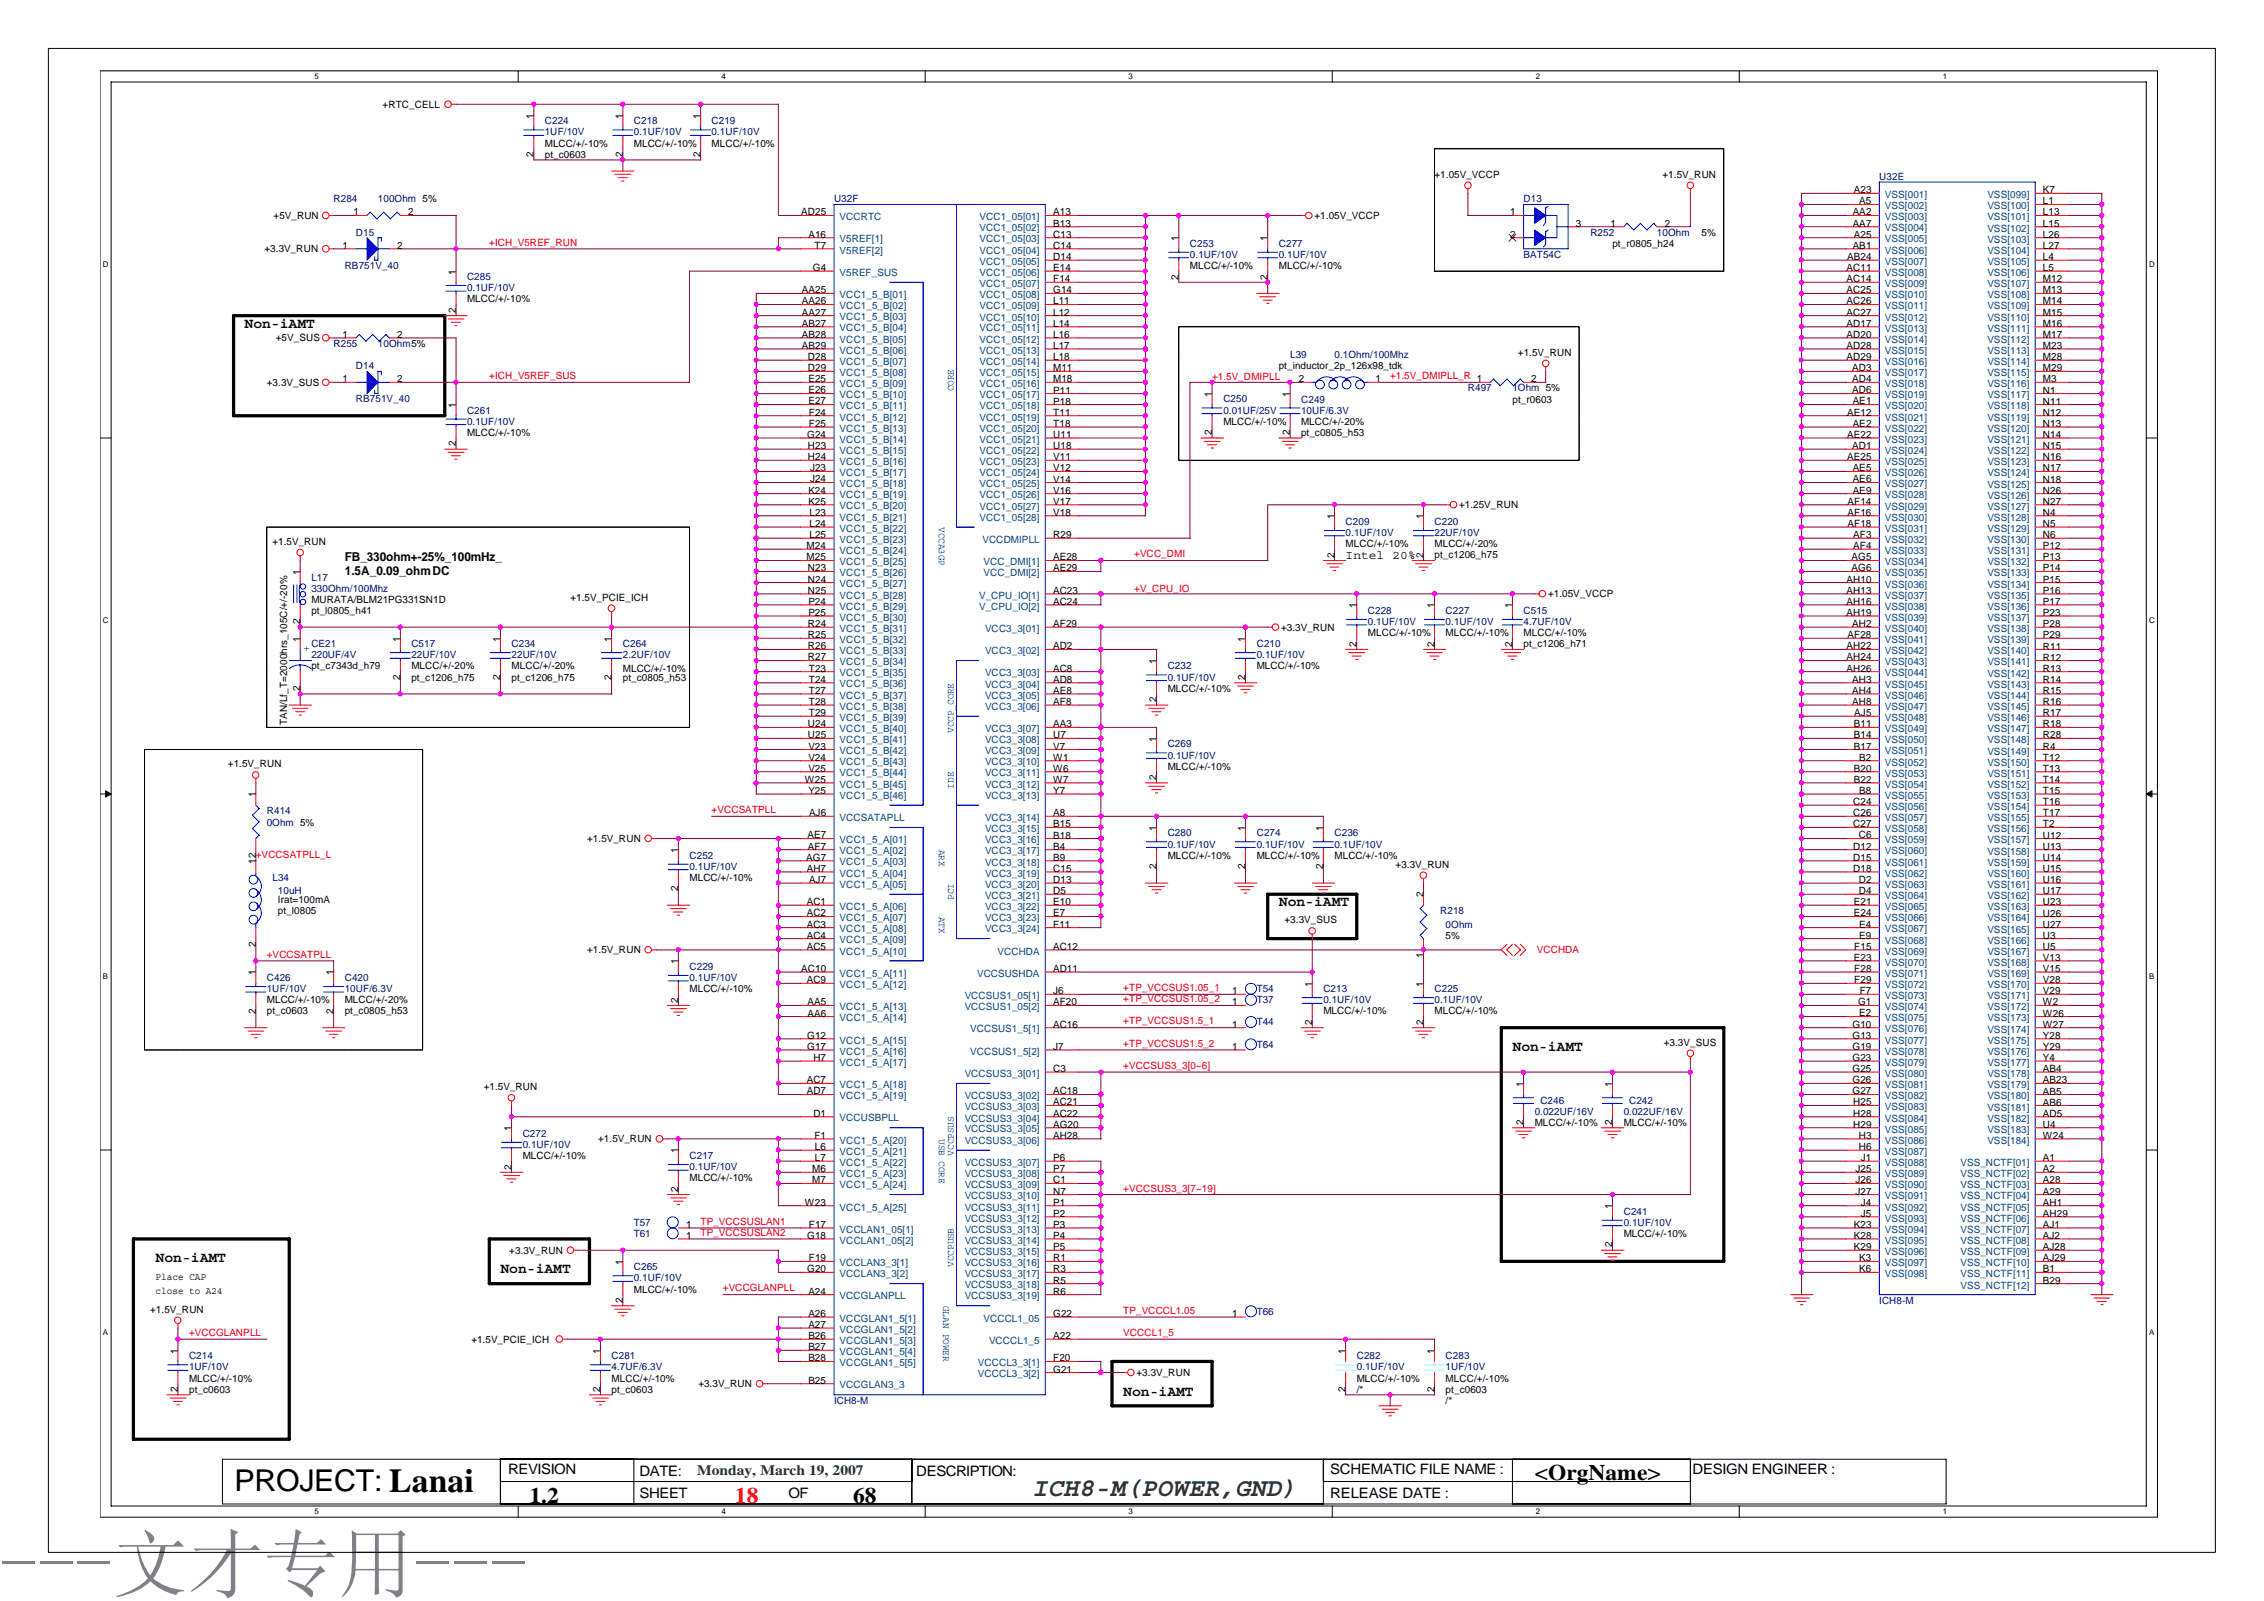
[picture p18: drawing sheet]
<svg xmlns="http://www.w3.org/2000/svg" width="297mm" height="210mm" viewBox="0 0 297 210" stroke-linecap="round" stroke-linejoin="round" font-family="sans-serif">
<defs><g id="words">
<text font-size="9.9" fill="#808080" x="0" y="208.6">---文才专用---</text>
<text font-size="3.9" x="30.8" y="195.5">PROJECT: Lanai</text>
<text font-size="3.4" fill="#008000" x="135.4" y="196.2">ICH8-M(POWER,GND)</text>
<g font-size="2.9">
<text x="69.5" y="197.1">1.2</text>
<text x="111.9" y="197.1">68</text>
<text x="201.4" y="194.1">&lt;OrgName&gt;</text>
</g>
<text font-size="2.9" fill="#f00" x="96.4" y="197.1">18</text>
<g font-size="1.9">
<text x="32.1" y="43">Non-iAMT</text>
<text x="167.8" y="118.9">Non-iAMT</text>
<text x="198.4" y="137.8">Non-iAMT</text>
<text x="20.4" y="165.5">Non-iAMT</text>
<text x="65.7" y="167">Non-iAMT</text>
<text x="147.4" y="183">Non-iAMT</text>
<text x="66.7" y="193.4">REVISION</text>
<text x="83.9" y="196.4">SHEET</text>
<text x="83.9" y="193.5">DATE:</text>
<text x="103.4" y="196.4">OF</text>
<text x="120.2" y="193.5">DESCRIPTION:</text>
<text x="174.5" y="193.4">SCHEMATIC FILE NAME :</text>
<text x="174.5" y="196.4">RELEASE DATE :</text>
<text x="222.1" y="193.4">DESIGN ENGINEER :</text>
</g>
<text font-size="1.9" fill="#008000" x="91.5" y="193.4">Monday, March 19, 2007</text>
<g font-size="1.6">
<text x="45.2" y="73.5">FB_330ohm+-25%_100mHz_</text>
<text x="45.2" y="75.5">1.5A_0.09_ohm DC</text>
<text x="176.5" y="73.3">Intel 20%</text>
</g>
<g font-size="1.3">
<text x="50.2" y="14.1">+RTC_CELL</text>
<text x="70" y="15.6" transform="rotate(-90 70 15.6)">1</text>
<text x="81.7" y="15.6" transform="rotate(-90 81.7 15.6)">1</text>
<text x="91.9" y="15.6" transform="rotate(-90 91.9 15.6)">1</text>
<text x="70" y="20.6" transform="rotate(-90 70 20.6)">2</text>
<text x="71.5" y="20.7">pt_c0603</text>
<text x="71.5" y="19.2">MLCC/+/-10%</text>
<text x="81.7" y="20.6" transform="rotate(-90 81.7 20.6)">2</text>
<text x="83.2" y="19.2">MLCC/+/-10%</text>
<text x="91.9" y="20.6" transform="rotate(-90 91.9 20.6)">2</text>
<text x="93.4" y="19.2">MLCC/+/-10%</text>
<text x="188.2" y="23.3">+1.05V_VCCP</text>
<text x="218.1" y="23.3">+1.5V_RUN</text>
<text x="35.9" y="28.7">+5V_RUN</text>
<text x="46.4" y="28.2">1</text>
<text x="53.5" y="28.2">2</text>
<text x="105.1" y="28.3">AD25</text>
<text x="138.2" y="28.2">A13</text>
<text x="138.2" y="29.7">B13</text>
<text x="172.5" y="28.7">+1.05V_VCCP</text>
<text x="198.1" y="28.2">1</text>
<text x="206.8" y="29.7">3</text>
<text x="211.3" y="29.7">1</text>
<text x="218.4" y="29.7">2</text>
<text x="243.1" y="28.2">AA2</text>
<text x="243.1" y="29.7">AA7</text>
<text x="243.2" y="25.3">A23</text>
<text x="243.9" y="26.8">A5</text>
<text x="268" y="25.3">K7</text>
<text x="268" y="26.8">L1</text>
<text x="268" y="28.2">L13</text>
<text x="268" y="29.7">L15</text>
<text x="34.7" y="33.1">+3.3V_RUN</text>
<text x="44.9" y="32.6">1</text>
<text x="52.1" y="32.6">2</text>
<text x="106.1" y="31.2">A16</text>
<text x="106.7" y="35.5">G4</text>
<text x="106.8" y="32.6">T7</text>
<text x="138.2" y="31.2">C13</text>
<text x="138.2" y="32.6">C14</text>
<text x="138.2" y="34.1">D14</text>
<text x="138.2" y="35.5">E14</text>
<text x="154.6" y="31.6" transform="rotate(-90 154.6 31.6)">1</text>
<text x="156.1" y="35.3">MLCC/+/-10%</text>
<text x="166.3" y="31.6" transform="rotate(-90 166.3 31.6)">1</text>
<text x="167.8" y="35.3">MLCC/+/-10%</text>
<text x="198.1" y="31.2">2</text>
<text x="211.6" y="32.4">pt_r0805_h24</text>
<text x="223.2" y="30.9">5%</text>
<text x="242.3" y="35.5">AC11</text>
<text x="242.4" y="34.1">AB24</text>
<text x="243.1" y="32.6">AB1</text>
<text x="243.2" y="31.2">A25</text>
<text x="268" y="31.2">L26</text>
<text x="268" y="32.6">L27</text>
<text x="268" y="34.1">L4</text>
<text x="268" y="35.6">L5</text>
<text x="59.8" y="41" transform="rotate(-90 59.8 41)">2</text>
<text x="59.8" y="36" transform="rotate(-90 59.8 36)">1</text>
<text x="61.3" y="39.6">MLCC/+/-10%</text>
<text x="105.2" y="38.5">AA25</text>
<text x="105.2" y="39.9">AA26</text>
<text x="105.2" y="41.4">AA27</text>
<text x="138.2" y="37">F14</text>
<text x="138.2" y="38.5">G14</text>
<text x="138.2" y="39.9">L11</text>
<text x="138.2" y="41.4">L12</text>
<text x="154.6" y="36.7" transform="rotate(-90 154.6 36.7)">2</text>
<text x="166.3" y="36.7" transform="rotate(-90 166.3 36.7)">2</text>
<text x="242.3" y="37">AC14</text>
<text x="242.3" y="38.5">AC25</text>
<text x="242.3" y="39.9">AC26</text>
<text x="242.3" y="41.4">AC27</text>
<text x="268" y="37">M12</text>
<text x="268" y="38.5">M13</text>
<text x="268" y="39.9">M14</text>
<text x="268" y="41.4">M15</text>
<text x="36.2" y="44.8">+5V_SUS</text>
<text x="44.9" y="44.3">1</text>
<text x="52.1" y="44.3">2</text>
<text x="105.2" y="42.8">AB27</text>
<text x="105.2" y="44.3">AB28</text>
<text x="105.2" y="45.8">AB29</text>
<text x="106" y="47.2">D28</text>
<text x="138.2" y="42.9">L14</text>
<text x="138.2" y="44.3">L16</text>
<text x="138.2" y="45.8">L17</text>
<text x="138.2" y="47.2">L18</text>
<text x="199.2" y="46.7">+1.5V_RUN</text>
<text x="242.3" y="42.8">AD17</text>
<text x="242.3" y="44.3">AD20</text>
<text x="242.3" y="45.8">AD28</text>
<text x="242.3" y="47.2">AD29</text>
<text x="268" y="42.9">M16</text>
<text x="268" y="44.3">M17</text>
<text x="268" y="45.8">M23</text>
<text x="268" y="47.2">M28</text>
<text x="35" y="50.6">+3.3V_SUS</text>
<text x="44.9" y="50.1">1</text>
<text x="52.1" y="50.1">2</text>
<text x="59.8" y="53.5" transform="rotate(-90 59.8 53.5)">1</text>
<text x="106" y="48.7">D29</text>
<text x="106.1" y="50.1">E25</text>
<text x="106.1" y="51.6">E26</text>
<text x="106.1" y="53">E27</text>
<text x="138.2" y="48.7">M11</text>
<text x="138.2" y="50.1">M18</text>
<text x="138.2" y="51.6">P11</text>
<text x="138.2" y="53.1">P18</text>
<text x="159" y="52" transform="rotate(-90 159 52)">1</text>
<text x="167.8" y="48.4">pt_inductor_2p_126x98_tdk</text>
<text x="169.2" y="52" transform="rotate(-90 169.2 52)">1</text>
<text x="170.4" y="50.1">2</text>
<text x="180.5" y="50.1">1</text>
<text x="193.8" y="50.1">1</text>
<text x="198.4" y="52.8">pt_r0603</text>
<text x="200.9" y="50.1">2</text>
<text x="243" y="48.7">AD3</text>
<text x="243" y="50.1">AD4</text>
<text x="243" y="51.6">AD6</text>
<text x="243.1" y="53">AE1</text>
<text x="268" y="48.7">M29</text>
<text x="268" y="50.1">M3</text>
<text x="268" y="51.6">N1</text>
<text x="268" y="53.1">N11</text>
<text x="59.8" y="58.5" transform="rotate(-90 59.8 58.5)">2</text>
<text x="61.3" y="57.2">MLCC/+/-10%</text>
<text x="105.9" y="57.4">G24</text>
<text x="106" y="58.9">H23</text>
<text x="106.1" y="54.5">F24</text>
<text x="106.1" y="56">F25</text>
<text x="138.2" y="54.5">T11</text>
<text x="138.2" y="56">T18</text>
<text x="138.2" y="58.9">U18</text>
<text x="138.2" y="57.4">U11</text>
<text x="159" y="57.1" transform="rotate(-90 159 57.1)">2</text>
<text x="160.5" y="55.7">MLCC/+/-10%</text>
<text x="169.2" y="57.1" transform="rotate(-90 169.2 57.1)">2</text>
<text x="170.7" y="55.7">MLCC/+/-20%</text>
<text x="170.7" y="57.2">pt_c0805_h53</text>
<text x="242.4" y="54.5">AE12</text>
<text x="242.4" y="57.4">AE22</text>
<text x="243" y="58.9">AD1</text>
<text x="243.1" y="56">AE2</text>
<text x="268" y="54.5">N12</text>
<text x="268" y="56">N13</text>
<text x="268" y="57.4">N14</text>
<text x="268" y="58.9">N15</text>
<text x="106" y="60.3">H24</text>
<text x="106.1" y="64.7">K24</text>
<text x="106.3" y="61.8">J23</text>
<text x="106.3" y="63.3">J24</text>
<text x="138.2" y="63.3">V14</text>
<text x="138.2" y="60.4">V11</text>
<text x="138.2" y="64.7">V16</text>
<text x="138.2" y="61.8">V12</text>
<text x="242.4" y="60.3">AE25</text>
<text x="243.1" y="61.8">AE5</text>
<text x="243.1" y="63.3">AE6</text>
<text x="243.1" y="64.7">AE9</text>
<text x="268" y="60.4">N16</text>
<text x="268" y="61.8">N17</text>
<text x="268" y="63.3">N18</text>
<text x="268" y="64.7">N26</text>
<text x="35.7" y="71.5">+1.5V_RUN</text>
<text x="106.1" y="66.2">K25</text>
<text x="106.2" y="67.7">L23</text>
<text x="106.2" y="69.1">L24</text>
<text x="106.2" y="70.6">L25</text>
<text x="138.2" y="66.2">V17</text>
<text x="138.2" y="67.7">V18</text>
<text x="138.2" y="70.6">R29</text>
<text x="175.1" y="68.1" transform="rotate(-90 175.1 68.1)">1</text>
<text x="176.5" y="71.8">MLCC/+/-10%</text>
<text x="186.8" y="68.1" transform="rotate(-90 186.8 68.1)">1</text>
<text x="188.2" y="71.8">MLCC/+/-20%</text>
<text x="191.4" y="66.7">+1.25V_RUN</text>
<text x="242.4" y="66.2">AF14</text>
<text x="242.4" y="67.7">AF16</text>
<text x="242.4" y="69.1">AF18</text>
<text x="243.1" y="70.6">AF3</text>
<text x="268" y="66.2">N27</text>
<text x="268" y="67.7">N4</text>
<text x="268" y="69.1">N5</text>
<text x="268" y="70.6">N6</text>
<text x="39.4" y="75.4" transform="rotate(-90 39.4 75.4)">1</text>
<text x="105.8" y="72">M24</text>
<text x="105.8" y="73.5">M25</text>
<text x="106" y="74.9">N23</text>
<text x="106" y="76.4">N24</text>
<text x="106" y="77.9">N25</text>
<text x="138.2" y="77.9">AC23</text>
<text x="138.2" y="74.9">AE29</text>
<text x="138.2" y="73.5">AE28</text>
<text x="175.1" y="73.1" transform="rotate(-90 175.1 73.1)">2</text>
<text x="186.8" y="73.1" transform="rotate(-90 186.8 73.1)">2</text>
<text x="188.2" y="73.2">pt_c1206_h75</text>
<text x="242.3" y="76.4">AH10</text>
<text x="242.3" y="77.9">AH13</text>
<text x="242.9" y="73.5">AG5</text>
<text x="242.9" y="74.9">AG6</text>
<text x="243.1" y="72">AF4</text>
<text x="268" y="72">P12</text>
<text x="268" y="73.5">P13</text>
<text x="268" y="74.9">P14</text>
<text x="268" y="76.4">P15</text>
<text x="268" y="77.9">P16</text>
<text x="39.4" y="81.9" transform="rotate(-90 39.4 81.9)">2</text>
<text x="40.8" y="79.1">MURATA/BLM21PG331SN1D</text>
<text x="40.8" y="80.5">pt_l0805_h41</text>
<text x="74.8" y="78.8">+1.5V_PCIE_ICH</text>
<text x="106" y="82.2">R24</text>
<text x="106" y="83.7">R25</text>
<text x="106.1" y="79.3">P24</text>
<text x="106.1" y="80.8">P25</text>
<text x="138.2" y="79.3">AC24</text>
<text x="138.2" y="82.2">AF29</text>
<text x="168.1" y="82.7">+3.3V_RUN</text>
<text x="178" y="79.8" transform="rotate(-90 178 79.8)">1</text>
<text x="179.5" y="83.4">MLCC/+/-10%</text>
<text x="188.2" y="79.8" transform="rotate(-90 188.2 79.8)">1</text>
<text x="189.7" y="83.4">MLCC/+/-10%</text>
<text x="198.4" y="79.8" transform="rotate(-90 198.4 79.8)">1</text>
<text x="199.9" y="83.4">MLCC/+/-10%</text>
<text x="203.1" y="78.3">+1.05V_VCCP</text>
<text x="242.3" y="79.3">AH16</text>
<text x="242.3" y="80.8">AH19</text>
<text x="242.4" y="83.7">AF28</text>
<text x="243" y="82.2">AH2</text>
<text x="268" y="79.3">P17</text>
<text x="268" y="80.8">P23</text>
<text x="268" y="82.3">P28</text>
<text x="268" y="83.7">P29</text>
<text x="39.4" y="84.2" transform="rotate(-90 39.4 84.2)">1</text>
<text x="40.8" y="87.8">pt_c7343d_h79</text>
<text x="52.5" y="89.2" transform="rotate(-90 52.5 89.2)">2</text>
<text x="52.5" y="84.2" transform="rotate(-90 52.5 84.2)">1</text>
<text x="54" y="89.3">pt_c1206_h75</text>
<text x="54" y="87.8">MLCC/+/-20%</text>
<text x="65.6" y="89.2" transform="rotate(-90 65.6 89.2)">2</text>
<text x="65.6" y="84.2" transform="rotate(-90 65.6 84.2)">1</text>
<text x="67.1" y="89.3">pt_c1206_h75</text>
<text x="67.1" y="87.8">MLCC/+/-20%</text>
<text x="80.2" y="89.2" transform="rotate(-90 80.2 89.2)">2</text>
<text x="80.2" y="84.2" transform="rotate(-90 80.2 84.2)">1</text>
<text x="81.7" y="88.1">MLCC/+/-10%</text>
<text x="81.7" y="89.3">pt_c0805_h53</text>
<text x="106" y="85.2">R26</text>
<text x="106" y="86.6">R27</text>
<text x="106.1" y="88.1">T23</text>
<text x="106.1" y="89.5">T24</text>
<text x="138.2" y="88.1">AC8</text>
<text x="138.2" y="89.6">AD8</text>
<text x="138.2" y="85.2">AD2</text>
<text x="151.7" y="87.1" transform="rotate(-90 151.7 87.1)">1</text>
<text x="163.4" y="89.2" transform="rotate(-90 163.4 89.2)">2</text>
<text x="163.4" y="84.2" transform="rotate(-90 163.4 84.2)">1</text>
<text x="164.9" y="87.8">MLCC/+/-10%</text>
<text x="178" y="84.8" transform="rotate(-90 178 84.8)">2</text>
<text x="188.2" y="84.8" transform="rotate(-90 188.2 84.8)">2</text>
<text x="198.4" y="84.8" transform="rotate(-90 198.4 84.8)">2</text>
<text x="199.9" y="84.9">pt_c1206_h71</text>
<text x="242.3" y="85.2">AH22</text>
<text x="242.3" y="86.6">AH24</text>
<text x="242.3" y="88.1">AH26</text>
<text x="243" y="89.5">AH3</text>
<text x="268" y="85.2">R11</text>
<text x="268" y="86.6">R12</text>
<text x="268" y="88.1">R13</text>
<text x="268" y="89.6">R14</text>
<text x="37.7" y="95.1" transform="rotate(-90 37.7 95.1)">TAN/Lf_T=2000hrs_105C/+/-20%</text>
<text x="39.4" y="90.6" transform="rotate(-90 39.4 90.6)">2</text>
<text x="106" y="95.4">U24</text>
<text x="106.1" y="91">T27</text>
<text x="106.1" y="92.5">T28</text>
<text x="106.1" y="93.9">T29</text>
<text x="138.2" y="95.4">AA3</text>
<text x="138.2" y="92.5">AF8</text>
<text x="138.2" y="91">AE8</text>
<text x="151.7" y="92.1" transform="rotate(-90 151.7 92.1)">2</text>
<text x="153.2" y="90.7">MLCC/+/-10%</text>
<text x="243" y="91">AH4</text>
<text x="243" y="92.5">AH8</text>
<text x="243.2" y="95.4">B11</text>
<text x="243.3" y="93.9">AJ5</text>
<text x="268" y="91">R15</text>
<text x="268" y="92.5">R16</text>
<text x="268" y="93.9">R17</text>
<text x="268" y="95.4">R18</text>
<text x="29.9" y="100.7">+1.5V_RUN</text>
<text x="106" y="96.8">U25</text>
<text x="106.1" y="99.8">V24</text>
<text x="106.1" y="101.2">V25</text>
<text x="106.1" y="98.3">V23</text>
<text x="138.2" y="96.8">U7</text>
<text x="138.2" y="98.3">V7</text>
<text x="138.2" y="99.8">W1</text>
<text x="138.2" y="101.2">W6</text>
<text x="151.7" y="97.3" transform="rotate(-90 151.7 97.3)">1</text>
<text x="153.2" y="100.9">MLCC/+/-10%</text>
<text x="243.2" y="96.8">B14</text>
<text x="243.2" y="98.3">B17</text>
<text x="243.2" y="101.2">B20</text>
<text x="243.9" y="99.8">B2</text>
<text x="268" y="96.8">R28</text>
<text x="268" y="98.3">R4</text>
<text x="268" y="99.8">T12</text>
<text x="268" y="101.2">T13</text>
<text x="33.5" y="104.6" transform="rotate(-90 33.5 104.6)">1</text>
<text x="105.6" y="102.7">W25</text>
<text x="106.1" y="104.1">Y25</text>
<text x="106.1" y="107.1">AJ6</text>
<text x="138.2" y="102.7">W7</text>
<text x="138.2" y="104.1">Y7</text>
<text x="138.2" y="107.1">A8</text>
<text x="151.7" y="102.3" transform="rotate(-90 151.7 102.3)">2</text>
<text x="243.1" y="105.6">C24</text>
<text x="243.1" y="107.1">C26</text>
<text x="243.2" y="102.7">B22</text>
<text x="243.9" y="104.1">B8</text>
<text x="268" y="102.7">T14</text>
<text x="268" y="104.1">T15</text>
<text x="268" y="105.6">T16</text>
<text x="268" y="107.1">T17</text>
<text x="33.5" y="113.3" transform="rotate(-90 33.5 113.3)">12</text>
<text x="77" y="110.4">+1.5V_RUN</text>
<text x="89" y="111.9" transform="rotate(-90 89 111.9)">1</text>
<text x="105.8" y="112.9">AG7</text>
<text x="105.9" y="110">AE7</text>
<text x="106" y="111.4">AF7</text>
<text x="138.2" y="108.5">B15</text>
<text x="138.2" y="110">B18</text>
<text x="138.2" y="111.4">B4</text>
<text x="138.2" y="112.9">B9</text>
<text x="151.7" y="114" transform="rotate(-90 151.7 114)">2</text>
<text x="151.7" y="109" transform="rotate(-90 151.7 109)">1</text>
<text x="153.2" y="112.6">MLCC/+/-10%</text>
<text x="163.4" y="114" transform="rotate(-90 163.4 114)">2</text>
<text x="163.4" y="109" transform="rotate(-90 163.4 109)">1</text>
<text x="164.9" y="112.6">MLCC/+/-10%</text>
<text x="173.6" y="114" transform="rotate(-90 173.6 114)">2</text>
<text x="173.6" y="109" transform="rotate(-90 173.6 109)">1</text>
<text x="175.1" y="112.6">MLCC/+/-10%</text>
<text x="183.1" y="113.8">+3.3V_RUN</text>
<text x="243.1" y="108.5">C27</text>
<text x="243.1" y="111.4">D12</text>
<text x="243.1" y="112.9">D15</text>
<text x="243.9" y="110">C6</text>
<text x="268" y="108.5">T2</text>
<text x="268" y="110">U12</text>
<text x="268" y="111.4">U13</text>
<text x="268" y="112.9">U14</text>
<text x="36.5" y="119.9">pt_l0805</text>
<text x="36.5" y="118.4">Irat=100mA</text>
<text x="89" y="116.9" transform="rotate(-90 89 116.9)">2</text>
<text x="90.5" y="115.5">MLCC/+/-10%</text>
<text x="105.8" y="114.3">AH7</text>
<text x="105.8" y="118.7">AC1</text>
<text x="106.1" y="115.8">AJ7</text>
<text x="138.2" y="114.4">C15</text>
<text x="138.2" y="115.8">D13</text>
<text x="138.2" y="117.3">D5</text>
<text x="138.2" y="118.7">E10</text>
<text x="186.8" y="117.7" transform="rotate(-90 186.8 117.7)">2</text>
<text x="243.1" y="114.4">D18</text>
<text x="243.2" y="118.7">E21</text>
<text x="243.9" y="115.8">D2</text>
<text x="243.9" y="117.3">D4</text>
<text x="268" y="114.4">U15</text>
<text x="268" y="115.8">U16</text>
<text x="268" y="117.3">U17</text>
<text x="268" y="118.7">U23</text>
<text x="33.5" y="124.2" transform="rotate(-90 33.5 124.2)">2</text>
<text x="77" y="125">+1.5V_RUN</text>
<text x="105.8" y="120.2">AC2</text>
<text x="105.8" y="121.7">AC3</text>
<text x="105.8" y="123.1">AC4</text>
<text x="105.8" y="124.6">AC5</text>
<text x="138.2" y="124.6">AC12</text>
<text x="138.2" y="120.2">E7</text>
<text x="138.2" y="121.7">F11</text>
<text x="168.5" y="121.1">+3.3V_SUS</text>
<text x="186.8" y="125.7" transform="rotate(-90 186.8 125.7)">1</text>
<text x="189.7" y="123.1">5%</text>
<text x="243.2" y="120.2">E24</text>
<text x="243.3" y="124.6">F15</text>
<text x="243.9" y="121.7">E4</text>
<text x="243.9" y="123.1">E9</text>
<text x="268" y="120.2">U26</text>
<text x="268" y="121.7">U27</text>
<text x="268" y="123.1">U3</text>
<text x="268" y="124.6">U5</text>
<text x="33.5" y="127.9" transform="rotate(-90 33.5 127.9)">1</text>
<text x="35" y="131.6">MLCC/+/-10%</text>
<text x="43.7" y="127.9" transform="rotate(-90 43.7 127.9)">1</text>
<text x="45.2" y="131.6">MLCC/+/-20%</text>
<text x="89" y="131.5" transform="rotate(-90 89 131.5)">2</text>
<text x="89" y="126.5" transform="rotate(-90 89 126.5)">1</text>
<text x="90.5" y="130.1">MLCC/+/-10%</text>
<text x="105.1" y="127.5">AC10</text>
<text x="105.8" y="129">AC9</text>
<text x="105.9" y="131.9">AA5</text>
<text x="138.2" y="127.5">AD11</text>
<text x="138.2" y="130.4">J6</text>
<text x="138.2" y="131.9">AF20</text>
<text x="161.6" y="131.8">1</text>
<text x="161.6" y="130.4">1</text>
<text x="172.1" y="129.4" transform="rotate(-90 172.1 129.4)">1</text>
<text x="186.8" y="129.4" transform="rotate(-90 186.8 129.4)">1</text>
<text x="243.2" y="126">E23</text>
<text x="243.3" y="127.5">F28</text>
<text x="243.3" y="129">F29</text>
<text x="243.8" y="131.9">G1</text>
<text x="244" y="130.4">F7</text>
<text x="268" y="126">V13</text>
<text x="268" y="127.5">V15</text>
<text x="268" y="129">V28</text>
<text x="268" y="130.4">V29</text>
<text x="268" y="131.9">W2</text>
<text x="33.5" y="132.9" transform="rotate(-90 33.5 132.9)">2</text>
<text x="35" y="133.1">pt_c0603</text>
<text x="43.7" y="132.9" transform="rotate(-90 43.7 132.9)">2</text>
<text x="45.2" y="133.1">pt_c0805_h53</text>
<text x="105.9" y="136.2">G12</text>
<text x="105.9" y="137.7">G17</text>
<text x="105.9" y="133.3">AA6</text>
<text x="138.2" y="134.8">AC16</text>
<text x="138.2" y="137.7">J7</text>
<text x="161.6" y="137.7">1</text>
<text x="161.6" y="134.8">1</text>
<text x="172.1" y="134.4" transform="rotate(-90 172.1 134.4)">2</text>
<text x="173.6" y="133.1">MLCC/+/-10%</text>
<text x="186.8" y="134.4" transform="rotate(-90 186.8 134.4)">2</text>
<text x="188.2" y="133.1">MLCC/+/-10%</text>
<text x="218.3" y="137.1">+3.3V_SUS</text>
<text x="243.1" y="134.8">G10</text>
<text x="243.1" y="136.2">G13</text>
<text x="243.1" y="137.7">G19</text>
<text x="243.9" y="133.3">E2</text>
<text x="268" y="133.3">W26</text>
<text x="268" y="134.8">W27</text>
<text x="268" y="136.3">Y28</text>
<text x="268" y="137.7">Y29</text>
<text x="63.5" y="143">+1.5V_RUN</text>
<text x="105.8" y="143.5">AD7</text>
<text x="105.8" y="142.1">AC7</text>
<text x="106.7" y="139.2">H7</text>
<text x="138.2" y="143.5">AC18</text>
<text x="138.2" y="140.6">C3</text>
<text x="199.9" y="142.5" transform="rotate(-90 199.9 142.5)">1</text>
<text x="211.5" y="142.5" transform="rotate(-90 211.5 142.5)">1</text>
<text x="243.1" y="139.2">G23</text>
<text x="243.1" y="140.6">G25</text>
<text x="243.1" y="142.1">G26</text>
<text x="243.1" y="143.5">G27</text>
<text x="268" y="139.2">Y4</text>
<text x="268" y="140.6">AB4</text>
<text x="268" y="142.1">AB23</text>
<text x="268" y="143.6">AB5</text>
<text x="67.1" y="148.4" transform="rotate(-90 67.1 148.4)">1</text>
<text x="78.5" y="149.8">+1.5V_RUN</text>
<text x="106.7" y="146.5">D1</text>
<text x="106.9" y="149.4">F1</text>
<text x="138.2" y="145">AC21</text>
<text x="138.2" y="146.5">AC22</text>
<text x="138.2" y="147.9">AG20</text>
<text x="138.2" y="149.4">AH28</text>
<text x="199.9" y="147.6" transform="rotate(-90 199.9 147.6)">2</text>
<text x="201.4" y="147.6">MLCC/+/-10%</text>
<text x="211.5" y="147.6" transform="rotate(-90 211.5 147.6)">2</text>
<text x="213" y="147.6">MLCC/+/-10%</text>
<text x="243.1" y="145">H25</text>
<text x="243.1" y="146.5">H28</text>
<text x="243.1" y="147.9">H29</text>
<text x="243.9" y="149.4">H3</text>
<text x="268" y="145">AB6</text>
<text x="268" y="146.5">AD5</text>
<text x="268" y="147.9">U4</text>
<text x="268" y="149.4">W24</text>
<text x="67.1" y="153.4" transform="rotate(-90 67.1 153.4)">2</text>
<text x="68.6" y="152">MLCC/+/-10%</text>
<text x="89" y="151.3" transform="rotate(-90 89 151.3)">1</text>
<text x="90.5" y="154.9">MLCC/+/-10%</text>
<text x="106.6" y="153.8">M6</text>
<text x="106.6" y="155.2">M7</text>
<text x="106.9" y="150.9">L6</text>
<text x="106.9" y="152.3">L7</text>
<text x="138.2" y="152.3">P6</text>
<text x="138.2" y="153.7">P7</text>
<text x="138.2" y="155.2">C1</text>
<text x="243.4" y="153.7">J25</text>
<text x="243.4" y="155.2">J26</text>
<text x="243.9" y="150.8">H6</text>
<text x="244.2" y="152.3">J1</text>
<text x="268" y="152.3">A1</text>
<text x="268" y="153.8">A2</text>
<text x="268" y="155.2">A28</text>
<text x="89" y="156.3" transform="rotate(-90 89 156.3)">2</text>
<text x="90" y="161">1</text>
<text x="105.6" y="158.1">W23</text>
<text x="106.1" y="161">F17</text>
<text x="138.2" y="156.7">N7</text>
<text x="138.2" y="158.1">P1</text>
<text x="138.2" y="159.6">P2</text>
<text x="138.2" y="161.1">P3</text>
<text x="211.5" y="158.6" transform="rotate(-90 211.5 158.6)">1</text>
<text x="243.2" y="161">K23</text>
<text x="243.4" y="156.7">J27</text>
<text x="244.2" y="158.1">J4</text>
<text x="244.2" y="159.6">J5</text>
<text x="268" y="156.7">A29</text>
<text x="268" y="158.1">AH1</text>
<text x="268" y="159.6">AH29</text>
<text x="268" y="161.1">AJ1</text>
<text x="20.4" y="167.9">Place CAP</text>
<text x="66.8" y="164.4">+3.3V_RUN</text>
<text x="81.7" y="165.9" transform="rotate(-90 81.7 165.9)">1</text>
<text x="90" y="162.5">1</text>
<text x="105.9" y="162.5">G18</text>
<text x="105.9" y="166.9">G20</text>
<text x="106.1" y="165.4">F19</text>
<text x="138.2" y="162.5">P4</text>
<text x="138.2" y="164">P5</text>
<text x="138.2" y="165.4">R1</text>
<text x="138.2" y="166.9">R3</text>
<text x="211.5" y="163.6" transform="rotate(-90 211.5 163.6)">2</text>
<text x="213" y="162.2">MLCC/+/-10%</text>
<text x="243.2" y="162.5">K28</text>
<text x="243.2" y="164">K29</text>
<text x="243.9" y="165.4">K3</text>
<text x="243.9" y="166.9">K6</text>
<text x="268" y="162.5">AJ2</text>
<text x="268" y="164">AJ28</text>
<text x="268" y="165.4">AJ29</text>
<text x="268" y="166.9">B1</text>
<text x="19.7" y="172.2">+1.5V_RUN</text>
<text x="20.4" y="169.7">close to A24</text>
<text x="81.7" y="170.9" transform="rotate(-90 81.7 170.9)">2</text>
<text x="83.2" y="169.5">MLCC/+/-10%</text>
<text x="106.1" y="172.7">A26</text>
<text x="106.1" y="169.8">A24</text>
<text x="138.2" y="168.4">R5</text>
<text x="138.2" y="169.8">R6</text>
<text x="138.2" y="172.7">G22</text>
<text x="161.6" y="172.7">1</text>
<text x="268" y="168.4">B29</text>
<text x="23.3" y="177.5" transform="rotate(-90 23.3 177.5)">1</text>
<text x="61.8" y="176.1">+1.5V_PCIE_ICH</text>
<text x="78.8" y="177.5" transform="rotate(-90 78.8 177.5)">1</text>
<text x="106.1" y="177.1">B27</text>
<text x="106.1" y="174.2">A27</text>
<text x="106.1" y="178.6">B28</text>
<text x="106.1" y="175.6">B26</text>
<text x="138.2" y="178.6">F20</text>
<text x="138.2" y="175.6">A22</text>
<text x="176.5" y="177.5" transform="rotate(-90 176.5 177.5)">1</text>
<text x="188.2" y="177.5" transform="rotate(-90 188.2 177.5)">1</text>
<text x="23.3" y="182.6" transform="rotate(-90 23.3 182.6)">2</text>
<text x="24.8" y="182.6">pt_c0603</text>
<text x="24.8" y="181.2">MLCC/+/-10%</text>
<text x="78.8" y="182.6" transform="rotate(-90 78.8 182.6)">2</text>
<text x="80.2" y="181.2">MLCC/+/-10%</text>
<text x="80.2" y="182.6">pt_c0603</text>
<text x="91.6" y="181.9">+3.3V_RUN</text>
<text x="106.1" y="181.5">B25</text>
<text x="138.2" y="180">G21</text>
<text x="149.1" y="180.5">+3.3V_RUN</text>
<text x="176.5" y="182.6" transform="rotate(-90 176.5 182.6)">2</text>
<text x="178" y="181.2">MLCC/+/-10%</text>
<text x="178" y="182.6">/*</text>
<text x="188.2" y="182.6" transform="rotate(-90 188.2 182.6)">2</text>
<text x="189.7" y="181.2">MLCC/+/-10%</text>
<text x="189.7" y="182.6">pt_c0603</text>
<text x="189.7" y="184.1">/*</text>
</g>
<g font-size="1.3" fill="#000080">
<text x="71.5" y="16.3">C224</text>
<text x="71.5" y="17.8">1UF/10V</text>
<text x="83.2" y="16.3">C218</text>
<text x="83.2" y="17.8">0.1UF/10V</text>
<text x="93.4" y="16.3">C219</text>
<text x="93.4" y="17.8">0.1UF/10V</text>
<text x="246.6" y="23.6">U32E</text>
<text x="43.8" y="26.5">R284</text>
<text x="49.6" y="26.5">100Ohm 5%</text>
<text x="109.4" y="26.5">U32F</text>
<text x="199.9" y="26.5">D13</text>
<text x="45.2" y="35.3">RB751V_40</text>
<text x="46.7" y="30.9">D15</text>
<text x="156.1" y="32.4">C253</text>
<text x="156.1" y="33.8">0.1UF/10V</text>
<text x="167.8" y="32.4">C277</text>
<text x="167.8" y="33.8">0.1UF/10V</text>
<text x="199.9" y="33.8">BAT54C</text>
<text x="208.7" y="30.9">R252</text>
<text x="217.4" y="30.9">10Ohm</text>
<text x="61.3" y="36.7">C285</text>
<text x="61.3" y="38.2">0.1UF/10V</text>
<text x="43.8" y="45.5">R255</text>
<text x="49.6" y="45.5">10Ohm5%</text>
<text x="169.3" y="46.9">L39</text>
<text x="175.1" y="46.9">0.1Ohm/100Mhz</text>
<text x="46.7" y="48.4">D14</text>
<text x="46.7" y="52.8">RB751V_40</text>
<text x="160.5" y="52.8">C250</text>
<text x="170.7" y="52.8">C249</text>
<text x="192.6" y="51.3">R497</text>
<text x="198.4" y="51.3">1Ohm 5%</text>
<text x="61.3" y="54.3">C261</text>
<text x="61.3" y="55.7">0.1UF/10V</text>
<text x="160.5" y="54.3">0.01UF/25V</text>
<text x="170.7" y="54.3">10UF/6.3V</text>
<text x="176.5" y="68.8">C209</text>
<text x="176.5" y="70.3">0.1UF/10V</text>
<text x="188.2" y="68.8">C220</text>
<text x="188.2" y="70.3">22UF/10V</text>
<text x="40.8" y="76.1">L17</text>
<text x="40.8" y="77.6">330Ohm/100Mhz</text>
<text x="179.5" y="80.5">C228</text>
<text x="179.5" y="82">0.1UF/10V</text>
<text x="189.7" y="80.5">C227</text>
<text x="189.7" y="82">0.1UF/10V</text>
<text x="199.9" y="80.5">C515</text>
<text x="199.9" y="82">4.7UF/10V</text>
<text x="40.8" y="84.9">CE21</text>
<text x="40.8" y="86.4">220UF/4V</text>
<text x="54" y="84.9">C517</text>
<text x="54" y="86.4">22UF/10V</text>
<text x="67.1" y="84.9">C234</text>
<text x="67.1" y="86.4">22UF/10V</text>
<text x="81.7" y="84.9">C264</text>
<text x="81.7" y="86.4">2.2UF/10V</text>
<text x="153.2" y="87.8">C232</text>
<text x="153.2" y="89.3">0.1UF/10V</text>
<text x="164.9" y="84.9">C210</text>
<text x="164.9" y="86.4">0.1UF/10V</text>
<text x="153.2" y="98">C269</text>
<text x="153.2" y="99.5">0.1UF/10V</text>
<text x="35" y="106.8">R414</text>
<text x="35" y="108.3">0Ohm 5%</text>
<text x="90.5" y="112.6">C252</text>
<text x="153.2" y="109.7">C280</text>
<text x="153.2" y="111.2">0.1UF/10V</text>
<text x="164.9" y="109.7">C274</text>
<text x="164.9" y="111.2">0.1UF/10V</text>
<text x="175.1" y="109.7">C236</text>
<text x="175.1" y="111.2">0.1UF/10V</text>
<text x="35.7" y="115.5">L34</text>
<text x="36.5" y="117.3">10uH</text>
<text x="90.5" y="114.1">0.1UF/10V</text>
<text x="189" y="119.9">R218</text>
<text x="189.7" y="121.7">0Ohm</text>
<text x="35" y="128.7">C426</text>
<text x="35" y="130.1">1UF/10V</text>
<text x="45.2" y="128.7">C420</text>
<text x="45.2" y="130.1">10UF/6.3V</text>
<text x="90.5" y="127.2">C229</text>
<text x="90.5" y="128.7">0.1UF/10V</text>
<text x="164.9" y="131.6">T37</text>
<text x="164.9" y="130.1">T54</text>
<text x="173.6" y="130.1">C213</text>
<text x="173.6" y="131.6">0.1UF/10V</text>
<text x="188.2" y="130.1">C225</text>
<text x="188.2" y="131.6">0.1UF/10V</text>
<text x="164.9" y="137.4">T64</text>
<text x="164.9" y="134.5">T44</text>
<text x="68.6" y="149.1">C272</text>
<text x="201.4" y="146.2">0.022UF/16V</text>
<text x="202.1" y="144.7">C246</text>
<text x="213" y="146.2">0.022UF/16V</text>
<text x="213.7" y="144.7">C242</text>
<text x="68.6" y="150.6">0.1UF/10V</text>
<text x="90.5" y="152">C217</text>
<text x="90.5" y="153.5">0.1UF/10V</text>
<text x="83.2" y="160.8">T57</text>
<text x="213" y="159.3">C241</text>
<text x="213" y="160.8">0.1UF/10V</text>
<text x="83.2" y="166.6">C265</text>
<text x="83.2" y="162.2">T61</text>
<text x="83.2" y="168.1">0.1UF/10V</text>
<text x="164.9" y="172.4">T66</text>
<text x="246.6" y="171">ICH8-M</text>
<text x="24.8" y="178.3">C214</text>
<text x="24.8" y="179.7">1UF/10V</text>
<text x="80.2" y="178.3">C281</text>
<text x="80.2" y="179.7">4.7UF/6.3V</text>
<text x="178" y="178.3">C282</text>
<text x="178" y="179.7">0.1UF/10V</text>
<text x="189.7" y="178.3">C283</text>
<text x="189.7" y="179.7">1UF/10V</text>
<text x="109.4" y="184.1">ICH8-M</text>
</g>
<g font-size="1.3" fill="#004080">
<text x="110.2" y="28.9">VCCRTC</text>
<text x="128.5" y="28.9">VCC1_05[01]</text>
<text x="247.3" y="26">VSS[001]</text>
<text x="247.3" y="27.4">VSS[002]</text>
<text x="247.3" y="28.9">VSS[003]</text>
<text x="260.7" y="26">VSS[099]</text>
<text x="260.7" y="27.4">VSS[100]</text>
<text x="260.7" y="28.9">VSS[101]</text>
<text x="110.2" y="31.8">V5REF[1]</text>
<text x="110.2" y="33.3">V5REF[2]</text>
<text x="128.5" y="30.4">VCC1_05[02]</text>
<text x="128.5" y="31.8">VCC1_05[03]</text>
<text x="128.5" y="33.3">VCC1_05[04]</text>
<text x="128.5" y="34.7">VCC1_05[05]</text>
<text x="247.3" y="30.4">VSS[004]</text>
<text x="247.3" y="31.8">VSS[005]</text>
<text x="247.3" y="33.3">VSS[006]</text>
<text x="247.3" y="34.7">VSS[007]</text>
<text x="260.7" y="30.4">VSS[102]</text>
<text x="260.7" y="31.8">VSS[103]</text>
<text x="260.7" y="33.3">VSS[104]</text>
<text x="260.7" y="34.8">VSS[105]</text>
<text x="110.2" y="36.2">V5REF_SUS</text>
<text x="110.2" y="39.1">VCC1_5_B[01]</text>
<text x="110.2" y="40.5">VCC1_5_B[02]</text>
<text x="128.5" y="36.2">VCC1_05[06]</text>
<text x="128.5" y="37.7">VCC1_05[07]</text>
<text x="128.5" y="39.1">VCC1_05[08]</text>
<text x="128.5" y="40.6">VCC1_05[09]</text>
<text x="247.3" y="36.2">VSS[008]</text>
<text x="247.3" y="37.7">VSS[009]</text>
<text x="247.3" y="39.1">VSS[010]</text>
<text x="247.3" y="40.6">VSS[011]</text>
<text x="260.7" y="36.2">VSS[106]</text>
<text x="260.7" y="37.7">VSS[107]</text>
<text x="260.7" y="39.1">VSS[108]</text>
<text x="260.7" y="40.6">VSS[109]</text>
<text x="110.2" y="42">VCC1_5_B[03]</text>
<text x="110.2" y="43.5">VCC1_5_B[04]</text>
<text x="110.2" y="44.9">VCC1_5_B[05]</text>
<text x="110.2" y="46.4">VCC1_5_B[06]</text>
<text x="110.2" y="47.8">VCC1_5_B[07]</text>
<text x="128.5" y="42">VCC1_05[10]</text>
<text x="128.5" y="43.5">VCC1_05[11]</text>
<text x="128.5" y="44.9">VCC1_05[12]</text>
<text x="128.5" y="46.4">VCC1_05[13]</text>
<text x="128.5" y="47.9">VCC1_05[14]</text>
<text x="247.3" y="42">VSS[012]</text>
<text x="247.3" y="43.5">VSS[013]</text>
<text x="247.3" y="44.9">VSS[014]</text>
<text x="247.3" y="46.4">VSS[015]</text>
<text x="247.3" y="47.9">VSS[016]</text>
<text x="260.7" y="42.1">VSS[110]</text>
<text x="260.7" y="43.5">VSS[111]</text>
<text x="260.7" y="45">VSS[112]</text>
<text x="260.7" y="46.4">VSS[113]</text>
<text x="260.7" y="47.9">VSS[114]</text>
<text x="110.2" y="49.3">VCC1_5_B[08]</text>
<text x="110.2" y="50.8">VCC1_5_B[09]</text>
<text x="110.2" y="52.2">VCC1_5_B[10]</text>
<text x="110.2" y="53.7">VCC1_5_B[11]</text>
<text x="128.5" y="49.3">VCC1_05[15]</text>
<text x="128.5" y="50.8">VCC1_05[16]</text>
<text x="128.5" y="52.2">VCC1_05[17]</text>
<text x="128.5" y="53.7">VCC1_05[18]</text>
<text x="247.3" y="49.3">VSS[017]</text>
<text x="247.3" y="50.8">VSS[018]</text>
<text x="247.3" y="52.2">VSS[019]</text>
<text x="247.3" y="53.7">VSS[020]</text>
<text x="260.7" y="49.3">VSS[115]</text>
<text x="260.7" y="50.8">VSS[116]</text>
<text x="260.7" y="52.3">VSS[117]</text>
<text x="260.7" y="53.7">VSS[118]</text>
<text x="110.2" y="55.2">VCC1_5_B[12]</text>
<text x="110.2" y="56.6">VCC1_5_B[13]</text>
<text x="110.2" y="58.1">VCC1_5_B[14]</text>
<text x="110.2" y="59.5">VCC1_5_B[15]</text>
<text x="128.5" y="59.6">VCC1_05[22]</text>
<text x="128.5" y="58.1">VCC1_05[21]</text>
<text x="128.5" y="55.2">VCC1_05[19]</text>
<text x="128.5" y="56.6">VCC1_05[20]</text>
<text x="247.3" y="55.2">VSS[021]</text>
<text x="247.3" y="56.6">VSS[022]</text>
<text x="247.3" y="58.1">VSS[023]</text>
<text x="247.3" y="59.5">VSS[024]</text>
<text x="260.7" y="55.2">VSS[119]</text>
<text x="260.7" y="56.6">VSS[120]</text>
<text x="260.7" y="58.1">VSS[121]</text>
<text x="260.7" y="59.6">VSS[122]</text>
<text x="110.2" y="61">VCC1_5_B[16]</text>
<text x="110.2" y="62.4">VCC1_5_B[17]</text>
<text x="110.2" y="63.9">VCC1_5_B[18]</text>
<text x="110.2" y="65.4">VCC1_5_B[19]</text>
<text x="128.5" y="63.9">VCC1_05[25]</text>
<text x="128.5" y="61">VCC1_05[23]</text>
<text x="128.5" y="65.4">VCC1_05[26]</text>
<text x="128.5" y="62.4">VCC1_05[24]</text>
<text x="247.3" y="61">VSS[025]</text>
<text x="247.3" y="62.4">VSS[026]</text>
<text x="247.3" y="63.9">VSS[027]</text>
<text x="247.3" y="65.4">VSS[028]</text>
<text x="260.7" y="61">VSS[123]</text>
<text x="260.7" y="62.5">VSS[124]</text>
<text x="260.7" y="63.9">VSS[125]</text>
<text x="260.7" y="65.4">VSS[126]</text>
<text x="110.2" y="66.8">VCC1_5_B[20]</text>
<text x="110.2" y="68.3">VCC1_5_B[21]</text>
<text x="110.2" y="69.7">VCC1_5_B[22]</text>
<text x="110.2" y="71.2">VCC1_5_B[23]</text>
<text x="128.5" y="66.8">VCC1_05[27]</text>
<text x="128.5" y="68.3">VCC1_05[28]</text>
<text x="128.9" y="71.2">VCCDMIPLL</text>
<text x="247.3" y="66.8">VSS[029]</text>
<text x="247.3" y="68.3">VSS[030]</text>
<text x="247.3" y="69.8">VSS[031]</text>
<text x="247.3" y="71.2">VSS[032]</text>
<text x="260.7" y="66.8">VSS[127]</text>
<text x="260.7" y="68.3">VSS[128]</text>
<text x="260.7" y="69.8">VSS[129]</text>
<text x="260.7" y="71.2">VSS[130]</text>
<text x="110.2" y="72.7">VCC1_5_B[24]</text>
<text x="110.2" y="74.1">VCC1_5_B[25]</text>
<text x="110.2" y="75.6">VCC1_5_B[26]</text>
<text x="110.2" y="77">VCC1_5_B[27]</text>
<text x="129" y="75.6">VCC_DMI[2]</text>
<text x="129" y="74.1">VCC_DMI[1]</text>
<text x="247.3" y="72.7">VSS[033]</text>
<text x="247.3" y="74.1">VSS[034]</text>
<text x="247.3" y="75.6">VSS[035]</text>
<text x="247.3" y="77.1">VSS[036]</text>
<text x="260.7" y="72.7">VSS[131]</text>
<text x="260.7" y="74.1">VSS[132]</text>
<text x="260.7" y="75.6">VSS[133]</text>
<text x="260.7" y="77.1">VSS[134]</text>
<text x="110.2" y="78.5">VCC1_5_B[28]</text>
<text x="110.2" y="79.9">VCC1_5_B[29]</text>
<text x="110.2" y="81.4">VCC1_5_B[30]</text>
<text x="110.2" y="82.9">VCC1_5_B[31]</text>
<text x="128.5" y="78.5">V_CPU_IO[1]</text>
<text x="128.5" y="79.9">V_CPU_IO[2]</text>
<text x="129.2" y="82.9">VCC3_3[01]</text>
<text x="247.3" y="78.5">VSS[037]</text>
<text x="247.3" y="80">VSS[038]</text>
<text x="247.3" y="81.4">VSS[039]</text>
<text x="247.3" y="82.9">VSS[040]</text>
<text x="260.7" y="78.5">VSS[135]</text>
<text x="260.7" y="80">VSS[136]</text>
<text x="260.7" y="81.5">VSS[137]</text>
<text x="260.7" y="82.9">VSS[138]</text>
<text x="110.2" y="84.3">VCC1_5_B[32]</text>
<text x="110.2" y="85.8">VCC1_5_B[33]</text>
<text x="110.2" y="87.2">VCC1_5_B[34]</text>
<text x="110.2" y="88.7">VCC1_5_B[35]</text>
<text x="129.2" y="85.8">VCC3_3[02]</text>
<text x="129.2" y="88.7">VCC3_3[03]</text>
<text x="247.3" y="84.3">VSS[041]</text>
<text x="247.3" y="85.8">VSS[042]</text>
<text x="247.3" y="87.3">VSS[043]</text>
<text x="247.3" y="88.7">VSS[044]</text>
<text x="260.7" y="84.4">VSS[139]</text>
<text x="260.7" y="85.8">VSS[140]</text>
<text x="260.7" y="87.3">VSS[141]</text>
<text x="260.7" y="88.7">VSS[142]</text>
<text x="110.2" y="90.2">VCC1_5_B[36]</text>
<text x="110.2" y="91.6">VCC1_5_B[37]</text>
<text x="110.2" y="93.1">VCC1_5_B[38]</text>
<text x="110.2" y="94.5">VCC1_5_B[39]</text>
<text x="129.2" y="93.1">VCC3_3[06]</text>
<text x="129.2" y="91.6">VCC3_3[05]</text>
<text x="129.2" y="90.2">VCC3_3[04]</text>
<text x="247.3" y="90.2">VSS[045]</text>
<text x="247.3" y="91.6">VSS[046]</text>
<text x="247.3" y="93.1">VSS[047]</text>
<text x="247.3" y="94.6">VSS[048]</text>
<text x="260.7" y="90.2">VSS[143]</text>
<text x="260.7" y="91.7">VSS[144]</text>
<text x="260.7" y="93.1">VSS[145]</text>
<text x="260.7" y="94.6">VSS[146]</text>
<text x="110.2" y="100.4">VCC1_5_B[43]</text>
<text x="110.2" y="97.5">VCC1_5_B[41]</text>
<text x="110.2" y="101.8">VCC1_5_B[44]</text>
<text x="110.2" y="98.9">VCC1_5_B[42]</text>
<text x="110.2" y="96">VCC1_5_B[40]</text>
<text x="129.2" y="96">VCC3_3[07]</text>
<text x="129.2" y="97.5">VCC3_3[08]</text>
<text x="129.2" y="98.9">VCC3_3[09]</text>
<text x="129.2" y="100.4">VCC3_3[10]</text>
<text x="129.2" y="101.8">VCC3_3[11]</text>
<text x="247.3" y="96">VSS[049]</text>
<text x="247.3" y="97.5">VSS[050]</text>
<text x="247.3" y="98.9">VSS[051]</text>
<text x="247.3" y="100.4">VSS[052]</text>
<text x="247.3" y="101.8">VSS[053]</text>
<text x="260.7" y="96">VSS[147]</text>
<text x="260.7" y="97.5">VSS[148]</text>
<text x="260.7" y="99">VSS[149]</text>
<text x="260.7" y="100.4">VSS[150]</text>
<text x="260.7" y="101.9">VSS[151]</text>
<text x="110.2" y="107.7">VCCSATAPLL</text>
<text x="110.2" y="103.3">VCC1_5_B[45]</text>
<text x="110.2" y="104.8">VCC1_5_B[46]</text>
<text x="129.2" y="103.3">VCC3_3[12]</text>
<text x="129.2" y="104.8">VCC3_3[13]</text>
<text x="129.2" y="107.7">VCC3_3[14]</text>
<text x="247.3" y="103.3">VSS[054]</text>
<text x="247.3" y="104.8">VSS[055]</text>
<text x="247.3" y="106.2">VSS[056]</text>
<text x="247.3" y="107.7">VSS[057]</text>
<text x="260.7" y="103.3">VSS[152]</text>
<text x="260.7" y="104.8">VSS[153]</text>
<text x="260.7" y="106.2">VSS[154]</text>
<text x="260.7" y="107.7">VSS[155]</text>
<text x="110.2" y="110.6">VCC1_5_A[01]</text>
<text x="110.2" y="112.1">VCC1_5_A[02]</text>
<text x="110.2" y="113.5">VCC1_5_A[03]</text>
<text x="129.2" y="109.1">VCC3_3[15]</text>
<text x="129.2" y="110.6">VCC3_3[16]</text>
<text x="129.2" y="112.1">VCC3_3[17]</text>
<text x="129.2" y="113.5">VCC3_3[18]</text>
<text x="247.3" y="109.1">VSS[058]</text>
<text x="247.3" y="110.6">VSS[059]</text>
<text x="247.3" y="112.1">VSS[060]</text>
<text x="247.3" y="113.5">VSS[061]</text>
<text x="260.7" y="109.2">VSS[156]</text>
<text x="260.7" y="110.6">VSS[157]</text>
<text x="260.7" y="112.1">VSS[158]</text>
<text x="260.7" y="113.5">VSS[159]</text>
<text x="110.2" y="115">VCC1_5_A[04]</text>
<text x="110.2" y="116.4">VCC1_5_A[05]</text>
<text x="110.2" y="119.4">VCC1_5_A[06]</text>
<text x="129.2" y="115">VCC3_3[19]</text>
<text x="129.2" y="116.4">VCC3_3[20]</text>
<text x="129.2" y="117.9">VCC3_3[21]</text>
<text x="129.2" y="119.4">VCC3_3[22]</text>
<text x="247.3" y="115">VSS[062]</text>
<text x="247.3" y="116.5">VSS[063]</text>
<text x="247.3" y="117.9">VSS[064]</text>
<text x="247.3" y="119.4">VSS[065]</text>
<text x="260.7" y="115">VSS[160]</text>
<text x="260.7" y="116.5">VSS[161]</text>
<text x="260.7" y="117.9">VSS[162]</text>
<text x="260.7" y="119.4">VSS[163]</text>
<text x="110.2" y="120.8">VCC1_5_A[07]</text>
<text x="110.2" y="122.3">VCC1_5_A[08]</text>
<text x="110.2" y="123.7">VCC1_5_A[09]</text>
<text x="110.2" y="125.2">VCC1_5_A[10]</text>
<text x="129.2" y="120.8">VCC3_3[23]</text>
<text x="129.2" y="122.3">VCC3_3[24]</text>
<text x="130.9" y="125.2">VCCHDA</text>
<text x="247.3" y="120.8">VSS[066]</text>
<text x="247.3" y="122.3">VSS[067]</text>
<text x="247.3" y="123.8">VSS[068]</text>
<text x="247.3" y="125.2">VSS[069]</text>
<text x="260.7" y="120.8">VSS[164]</text>
<text x="260.7" y="122.3">VSS[165]</text>
<text x="260.7" y="123.8">VSS[166]</text>
<text x="260.7" y="125.2">VSS[167]</text>
<text x="110.2" y="128.1">VCC1_5_A[11]</text>
<text x="110.2" y="129.6">VCC1_5_A[12]</text>
<text x="126.6" y="131">VCCSUS1_05[1]</text>
<text x="128.2" y="128.1">VCCSUSHDA</text>
<text x="247.3" y="126.7">VSS[070]</text>
<text x="247.3" y="128.1">VSS[071]</text>
<text x="247.3" y="129.6">VSS[072]</text>
<text x="247.3" y="131">VSS[073]</text>
<text x="260.7" y="126.7">VSS[168]</text>
<text x="260.7" y="128.1">VSS[169]</text>
<text x="260.7" y="129.6">VSS[170]</text>
<text x="260.7" y="131">VSS[171]</text>
<text x="110.2" y="132.5">VCC1_5_A[13]</text>
<text x="110.2" y="134">VCC1_5_A[14]</text>
<text x="110.2" y="136.9">VCC1_5_A[15]</text>
<text x="126.6" y="132.5">VCCSUS1_05[2]</text>
<text x="127.3" y="135.4">VCCSUS1_5[1]</text>
<text x="247.3" y="132.5">VSS[074]</text>
<text x="247.3" y="134">VSS[075]</text>
<text x="247.3" y="135.4">VSS[076]</text>
<text x="247.3" y="136.9">VSS[077]</text>
<text x="260.7" y="132.5">VSS[172]</text>
<text x="260.7" y="134">VSS[173]</text>
<text x="260.7" y="135.4">VSS[174]</text>
<text x="260.7" y="136.9">VSS[175]</text>
<text x="110.2" y="138.3">VCC1_5_A[16]</text>
<text x="110.2" y="139.8">VCC1_5_A[17]</text>
<text x="110.2" y="142.7">VCC1_5_A[18]</text>
<text x="126.6" y="141.3">VCCSUS3_3[01]</text>
<text x="127.3" y="138.3">VCCSUS1_5[2]</text>
<text x="247.3" y="138.3">VSS[078]</text>
<text x="247.3" y="139.8">VSS[079]</text>
<text x="247.3" y="141.3">VSS[080]</text>
<text x="247.3" y="142.7">VSS[081]</text>
<text x="260.7" y="138.4">VSS[176]</text>
<text x="260.7" y="139.8">VSS[177]</text>
<text x="260.7" y="141.3">VSS[178]</text>
<text x="260.7" y="142.7">VSS[179]</text>
<text x="110.2" y="147.1">VCCUSBPLL</text>
<text x="110.2" y="144.2">VCC1_5_A[19]</text>
<text x="126.6" y="144.2">VCCSUS3_3[02]</text>
<text x="126.6" y="145.6">VCCSUS3_3[03]</text>
<text x="126.6" y="147.1">VCCSUS3_3[04]</text>
<text x="126.6" y="148.5">VCCSUS3_3[05]</text>
<text x="247.3" y="144.2">VSS[082]</text>
<text x="247.3" y="145.6">VSS[083]</text>
<text x="247.3" y="147.1">VSS[084]</text>
<text x="247.3" y="148.5">VSS[085]</text>
<text x="260.7" y="144.2">VSS[180]</text>
<text x="260.7" y="145.7">VSS[181]</text>
<text x="260.7" y="147.1">VSS[182]</text>
<text x="260.7" y="148.6">VSS[183]</text>
<text x="110.2" y="150">VCC1_5_A[20]</text>
<text x="110.2" y="151.5">VCC1_5_A[21]</text>
<text x="110.2" y="152.9">VCC1_5_A[22]</text>
<text x="110.2" y="154.4">VCC1_5_A[23]</text>
<text x="110.2" y="155.8">VCC1_5_A[24]</text>
<text x="126.6" y="150">VCCSUS3_3[06]</text>
<text x="126.6" y="152.9">VCCSUS3_3[07]</text>
<text x="126.6" y="154.4">VCCSUS3_3[08]</text>
<text x="126.6" y="155.8">VCCSUS3_3[09]</text>
<text x="247.3" y="150">VSS[086]</text>
<text x="247.3" y="151.5">VSS[087]</text>
<text x="247.3" y="152.9">VSS[088]</text>
<text x="247.3" y="154.4">VSS[089]</text>
<text x="247.3" y="155.8">VSS[090]</text>
<text x="257.2" y="152.9">VSS_NCTF[01]</text>
<text x="257.2" y="154.4">VSS_NCTF[02]</text>
<text x="257.2" y="155.9">VSS_NCTF[03]</text>
<text x="260.7" y="150">VSS[184]</text>
<text x="110.2" y="161.7">VCCLAN1_05[1]</text>
<text x="110.2" y="158.8">VCC1_5_A[25]</text>
<text x="126.6" y="157.3">VCCSUS3_3[10]</text>
<text x="126.6" y="158.8">VCCSUS3_3[11]</text>
<text x="126.6" y="160.2">VCCSUS3_3[12]</text>
<text x="126.6" y="161.7">VCCSUS3_3[13]</text>
<text x="247.3" y="157.3">VSS[091]</text>
<text x="247.3" y="158.8">VSS[092]</text>
<text x="247.3" y="160.2">VSS[093]</text>
<text x="247.3" y="161.7">VSS[094]</text>
<text x="257.2" y="157.3">VSS_NCTF[04]</text>
<text x="257.2" y="158.8">VSS_NCTF[05]</text>
<text x="257.2" y="160.2">VSS_NCTF[06]</text>
<text x="257.2" y="161.7">VSS_NCTF[07]</text>
<text x="110.2" y="163.1">VCCLAN1_05[2]</text>
<text x="110.2" y="166.1">VCCLAN3_3[1]</text>
<text x="110.2" y="167.5">VCCLAN3_3[2]</text>
<text x="126.6" y="163.1">VCCSUS3_3[14]</text>
<text x="126.6" y="164.6">VCCSUS3_3[15]</text>
<text x="126.6" y="166.1">VCCSUS3_3[16]</text>
<text x="126.6" y="167.5">VCCSUS3_3[17]</text>
<text x="247.3" y="163.1">VSS[095]</text>
<text x="247.3" y="164.6">VSS[096]</text>
<text x="247.3" y="166.1">VSS[097]</text>
<text x="247.3" y="167.5">VSS[098]</text>
<text x="257.2" y="163.2">VSS_NCTF[08]</text>
<text x="257.2" y="164.6">VSS_NCTF[09]</text>
<text x="257.2" y="166.1">VSS_NCTF[10]</text>
<text x="257.2" y="167.5">VSS_NCTF[11]</text>
<text x="110.2" y="173.4">VCCGLAN1_5[1]</text>
<text x="110.2" y="170.4">VCCGLANPLL</text>
<text x="126.6" y="169">VCCSUS3_3[18]</text>
<text x="126.6" y="170.4">VCCSUS3_3[19]</text>
<text x="129" y="173.4">VCCCL1_05</text>
<text x="257.2" y="169">VSS_NCTF[12]</text>
<text x="110.2" y="177.7">VCCGLAN1_5[4]</text>
<text x="110.2" y="174.8">VCCGLAN1_5[2]</text>
<text x="110.2" y="179.2">VCCGLAN1_5[5]</text>
<text x="110.2" y="176.3">VCCGLAN1_5[3]</text>
<text x="128.3" y="179.2">VCCCL3_3[1]</text>
<text x="129.8" y="176.3">VCCCL1_5</text>
<text x="110.2" y="182.1">VCCGLAN3_3</text>
<text x="128.3" y="180.7">VCCCL3_3[2]</text>
</g>
<g font-size="1.3" fill="#f00">
<text x="64.2" y="32.2">+ICH_V5REF_RUN</text>
<text x="64.2" y="49.7">+ICH_V5REF_SUS</text>
<text x="159" y="49.9">+1.5V_DMIPLL</text>
<text x="182.4" y="49.7">+1.5V_DMIPLL_R</text>
<text x="148.8" y="73.1">+VCC_DMI</text>
<text x="148.8" y="77.6">+V_CPU_IO</text>
<text x="93.4" y="106.6">+VCCSATPLL</text>
<text x="33.6" y="112.5">+VCCSATPLL_L</text>
<text x="35" y="125.6">+VCCSATPLL</text>
<text x="201.7" y="125">VCCHDA</text>
<text x="147.4" y="131.4">+TP_VCCSUS1.05_2</text>
<text x="147.4" y="130">+TP_VCCSUS1.05_1</text>
<text x="147.4" y="137.3">+TP_VCCSUS1.5_2</text>
<text x="147.4" y="134.4">+TP_VCCSUS1.5_1</text>
<text x="147.4" y="140.2">+VCCSUS3_3[0~6]</text>
<text x="91.9" y="160.6">TP_VCCSUSLAN1</text>
<text x="147.4" y="156.4">+VCCSUS3_3[7~19]</text>
<text x="91.9" y="162.1">TP_VCCSUSLAN2</text>
<text x="94.8" y="169.4">+VCCGLANPLL</text>
<text x="147.4" y="172.3">TP_VCCCL1.05</text>
<text x="24.8" y="175.2">+VCCGLANPLL</text>
<text x="147.4" y="175.2">VCCCL1_5</text>
</g>
<g font-size="1.3" fill="#00f">
<text x="125.1" y="51.3" transform="rotate(-90 125.1 51.3)">CORE</text>
<text x="123.2" y="69.1" transform="rotate(90 123.2 69.1)">VCCA3GP</text>
<text x="39.8" y="85.4">+</text>
<text x="125.1" y="96.1" transform="rotate(-90 125.1 96.1)">VCCP_CORE</text>
<text x="125.1" y="103.4" transform="rotate(-90 125.1 103.4)">IDE</text>
<text x="123.2" y="111.4" transform="rotate(90 123.2 111.4)">ARX</text>
<text x="125.1" y="118" transform="rotate(-90 125.1 118)">PCI</text>
<text x="123.2" y="120.2" transform="rotate(90 123.2 120.2)">ATX</text>
<text x="123.2" y="149.4" transform="rotate(90 123.2 149.4)">USB CORE</text>
<text x="125.1" y="151.6" transform="rotate(-90 125.1 151.6)">VCCPSUS</text>
<text x="125.1" y="166.2" transform="rotate(-90 125.1 166.2)">VCCPUSB</text>
<text x="123.8" y="171.3" transform="rotate(90 123.8 171.3)">GLAN POWER</text>
</g>
<g font-size="1">
<text x="41.3" y="10.4">5</text>
<text x="94.7" y="10.4">4</text>
<text x="148.1" y="10.4">3</text>
<text x="201.5" y="10.4">2</text>
<text x="254.9" y="10.4">1</text>
<text x="13.5" y="35">D</text>
<text x="282" y="35">D</text>
<text x="13.5" y="81.7">C</text>
<text x="282" y="81.7">C</text>
<text x="13.5" y="128.4">B</text>
<text x="282" y="128.4">B</text>
<text x="13.5" y="175.1">A</text>
<text x="282" y="175.1">A</text>
<text x="41.3" y="198.6">5</text>
<text x="94.7" y="198.6">4</text>
<text x="148.1" y="198.6">3</text>
<text x="201.5" y="198.6">2</text>
<text x="254.9" y="198.6">1</text>
</g>
</g></defs>
<g fill="none" stroke="#000" stroke-width=".13">
<path d="M6.3 6.3h284.4v197.3h-284.4zM13.1 9.3h270v189.7h-270zM14.6 10.8h267v186.7h-267zM68 9.3v1.5M121.4 9.3v1.5M174.8 9.3v1.5M188.2 19.5h38v16.1h-38zM228.2 9.3v1.5M13.1 57.4h1.5M154.7 42.9h52.5v17.5h-52.5zM281.6 57.4h1.5M35 69.1h55.5v26.3h-55.5z"/>
<path d="M19 98.3h36.5v39.4h-36.5zM13.1 104.1h1.5M281.6 104.1h1.5M13.1 150.8h1.5M281.6 150.8h1.5M29.2 191.4h226.1v5.9h-226.1zM65.7 191.4v5.9M65.7 194.3h53.9M68 197.5v1.5M83.2 191.4v5.9M119.6 191.4v5.9M121.4 197.5v1.5"/>
<path d="M173.6 194.3h48.2M173.6 191.4v5.9M174.8 197.5v1.5M198.4 191.4v5.9M221.8 191.4v5.9M228.2 197.5v1.5"/>
</g>
<path d="M13.9 103.7l.7 .4-.7 .4zM281.6 104.1l.7-.4v.8z" fill="#000" stroke="#000" stroke-width=".13"/>
<path d="M30.6 41.4h27.8v13.1h-27.8zM166.3 117.3h11.7v5.8h-11.7zM197 134.8h29.2v30.6h-29.2zM17.5 162.5h20.4v26.3h-20.4zM64.2 162.5h13.1v5.9h-13.1zM145.9 178.6h13.1v5.8h-13.1z" fill="none" stroke="#000" stroke-width=".42"/>
<g fill="none" stroke="#f00" stroke-width=".13">
<path d="M59.2 13.7h.7M70 15.1v1.5M70 18.1v1.4M81.7 15.1v1.5M81.7 18.1v1.4M91.9 15.1v1.5M91.9 18.1v1.4M43.2 28.3h.6M43.2 32.6h.6M45.2 32.6h1.5M46.7 28.3h1.5M51.1 32.6h1.4"/>
<path d="M52.5 28.3h1.5M59.8 35.6v1.4M59.8 38.5v1.4M80.2 22.4h3M80.7 22.9h2.1M81.1 23.3h1.2M81.6 23.7h.3M105 38.5h4.4M105 28.3h4.4M105 32.6h4.4M105 31.2h4.4M105 35.6h4.4"/>
<path d="M105 39.9h4.4M137.1 38.5h4.4M137.1 28.3h4.4M137.1 32.6h4.4M137.1 29.7h4.4M137.1 31.2h4.4M137.1 34.1h4.4M137.1 35.6h4.4M137.1 37h4.4M137.1 39.9h4.4M154.7 31.2v1.4M154.7 34.1v1.5"/>
<path d="M164.9 38.5h2.9M165.3 38.9h2.1M165.7 39.4h1.2M166.2 39.8h.3M166.3 31.2v1.4M166.3 34.1v1.5M170.7 28.3h.6M192.6 24.8v.6M198.4 28.3h1.5M198.4 31.2h1.5M205.7 29.7h1.5M211.6 29.7h1.4"/>
<path d="M217.4 29.7h1.5M221.8 24.8v.6M242.2 38.5h4.4M242.2 28.3h4.4M242.2 32.6h4.4M242.2 25.4h4.4M242.2 26.8h4.4M242.2 29.7h4.4M242.2 31.2h4.4M242.2 34.1h4.4M242.2 35.6h4.4M242.2 37h4.4"/>
<path d="M242.2 39.9h4.4M267 38.5h4.4M267 28.3h4.4M267 32.6h4.4M267 25.4h4.4M267 26.8h4.4M267 29.7h4.4M267 31.2h4.4M267 34.1h4.4M267 35.6h4.4M267 37h4.4M267 39.9h4.4"/>
<path d="M43.2 44.3h.6M43.2 50.1h.6M45.2 44.3h1.5M45.2 50.1h1.5M51.1 44.3h1.4M51.1 50.1h1.4M58.4 58.9h2.9M58.4 41.4h2.9M58.8 59.3h2.1M58.8 41.8h2.1M59.2 59.8h1.2M59.2 42.3h1.2"/>
<path d="M59.7 42.7h.3M59.8 53.1v1.4M59.8 56v1.4M105 57.4h4.4M105 44.3h4.4M105 50.1h4.4M105 58.9h4.4M105 41.4h4.4M105 42.9h4.4M105 45.8h4.4M105 47.2h4.4M105 48.7h4.4"/>
<path d="M105 51.6h4.4M105 53.1h4.4M105 54.5h4.4M105 56h4.4M137.1 57.4h4.4M137.1 44.3h4.4M137.1 50.1h4.4M137.1 58.9h4.4M137.1 41.4h4.4M137.1 42.9h4.4M137.1 45.8h4.4M137.1 47.2h4.4"/>
<path d="M137.1 48.7h4.4M137.1 51.6h4.4M137.1 53.1h4.4M137.1 54.5h4.4M137.1 56h4.4M157.6 57.4h2.9M158 57.9h2.1M158.4 58.3h1.2M158.9 58.8h.3M159 51.6v1.5M159 54.5v1.5M167.8 57.4h2.9"/>
<path d="M168.2 57.9h2.1M168.6 58.3h1.2M169.1 58.8h.3M169.3 51.6v1.5M169.3 54.5v1.5M170.7 50.1h1.5M179.5 50.1h1.4M194.1 50.1h1.4M199.9 50.1h1.5M202.8 48.1v.6M242.2 57.4h4.4M242.2 44.3h4.4"/>
<path d="M242.2 50.1h4.4M242.2 58.9h4.4M242.2 41.4h4.4M242.2 42.9h4.4M242.2 45.8h4.4M242.2 47.2h4.4M242.2 48.7h4.4M242.2 51.6h4.4M242.2 53.1h4.4M242.2 54.5h4.4M242.2 56h4.4M267 57.4h4.4"/>
<path d="M267 44.3h4.4M267 50.1h4.4M267 58.9h4.4M267 41.4h4.4M267 42.9h4.4M267 45.8h4.4M267 47.2h4.4M267 48.7h4.4M267 51.6h4.4M267 53.1h4.4M267 54.5h4.4M267 56h4.4"/>
<path d="M39.4 72.9v.6M39.4 75v1.4M39.4 79.3v1.5M59.7 60.2h.3M105 66.2h4.4M105 73.5h4.4M105 77.9h4.4M105 60.4h4.4M105 61.8h4.4M105 63.3h4.4M105 64.7h4.4M105 67.6h4.4"/>
<path d="M105 69.1h4.4M105 70.6h4.4M105 72h4.4M105 75h4.4M105 76.4h4.4M105 79.3h4.4M137.1 66.2h4.4M137.1 73.5h4.4M137.1 77.9h4.4M137.1 60.4h4.4M137.1 61.8h4.4M137.1 63.3h4.4"/>
<path d="M137.1 64.7h4.4M137.1 67.6h4.4M137.1 70.6h4.4M137.1 75h4.4M137.1 79.3h4.4M173.6 73.5h3M174.1 73.9h2M174.5 74.4h1.2M174.9 74.8h.4M175.1 67.6v1.5M175.1 70.6v1.4M178 79.3v1.5"/>
<path d="M185.3 73.5h2.9M185.7 73.9h2.1M186.2 74.4h1.1M186.6 74.8h.3M186.8 67.6v1.5M186.8 70.6v1.4M188.2 79.3v1.5M189.7 66.2h.6M198.4 79.3v1.5M201.3 77.9h.6M242.2 66.2h4.4M242.2 73.5h4.4"/>
<path d="M242.2 77.9h4.4M242.2 60.4h4.4M242.2 61.8h4.4M242.2 63.3h4.4M242.2 64.7h4.4M242.2 67.6h4.4M242.2 69.1h4.4M242.2 70.6h4.4M242.2 72h4.4M242.2 75h4.4M242.2 76.4h4.4M242.2 79.3h4.4"/>
<path d="M267 66.2h4.4M267 73.5h4.4M267 77.9h4.4M267 60.4h4.4M267 61.8h4.4M267 63.3h4.4M267 64.7h4.4M267 67.6h4.4M267 69.1h4.4M267 70.6h4.4M267 72h4.4M267 75h4.4"/>
<path d="M267 76.4h4.4M267 79.3h4.4M37.9 92.5h3M38.4 92.9h2M38.8 93.3h1.2M39.3 93.8h.3M39.4 83.7v1.5M39.4 88.1v1.5M52.5 83.7v1.5M52.5 86.6v1.5M65.7 83.7v1.5M65.7 86.6v1.5"/>
<path d="M80.2 80.2v.6M80.2 83.7v1.5M80.2 86.6v1.5M105 82.3h4.4M105 85.2h4.4M105 89.6h4.4M105 92.5h4.4M105 80.8h4.4M105 83.7h4.4M105 86.6h4.4M105 88.1h4.4M105 91h4.4"/>
<path d="M105 93.9h4.4M105 95.4h4.4M105 96.8h4.4M105 98.3h4.4M105 99.8h4.4M137.1 82.3h4.4M137.1 85.2h4.4M137.1 89.6h4.4M137.1 92.5h4.4M137.1 88.1h4.4M137.1 91h4.4M137.1 95.4h4.4"/>
<path d="M137.1 96.8h4.4M137.1 98.3h4.4M137.1 99.8h4.4M150.3 92.5h2.9M150.7 92.9h2.1M151.1 93.3h1.2M151.6 93.8h.3M151.7 86.6v1.5M151.7 89.6v1.4M151.7 96.8v1.5M151.7 99.8v1.4M162 89.6h2.9"/>
<path d="M162.4 90h2.1M162.8 90.4h1.2M163.3 90.9h.3M163.4 83.7v1.5M163.4 86.6v1.5M166.3 82.3h.6M176.5 85.2h3M177 85.6h2M177.4 86h1.2M177.9 86.5h.3M178 82.3v1.4M186.8 85.2h2.9"/>
<path d="M187.2 85.6h2M187.6 86h1.2M188.1 86.5h.3M188.2 82.3v1.4M197 85.2h2.9M197.4 85.6h2.1M197.8 86h1.2M198.3 86.5h.3M198.4 82.3v1.4M242.2 82.3h4.4M242.2 85.2h4.4M242.2 89.6h4.4"/>
<path d="M242.2 92.5h4.4M242.2 80.8h4.4M242.2 83.7h4.4M242.2 86.6h4.4M242.2 88.1h4.4M242.2 91h4.4M242.2 93.9h4.4M242.2 95.4h4.4M242.2 96.8h4.4M242.2 98.3h4.4M242.2 99.8h4.4M267 82.3h4.4"/>
<path d="M267 85.2h4.4M267 89.6h4.4M267 92.5h4.4M267 80.8h4.4M267 83.7h4.4M267 86.6h4.4M267 88.1h4.4M267 91h4.4M267 93.9h4.4M267 95.4h4.4M267 96.8h4.4M267 98.3h4.4"/>
<path d="M267 99.8h4.4M33.6 102.1v.6M33.6 104.1v1.5M33.6 110v1.4M33.6 112.9v1.5M85.5 110h.6M87.5 118.7h3M88 119.2h2.1M88.4 119.6h1.2M89 111.4v1.5M89 114.4v1.4M105 102.7h4.4"/>
<path d="M105 115.8h4.4M105 110h4.4M105 118.7h4.4M105 101.2h4.4M105 104.1h4.4M105 107.1h4.4M105 111.4h4.4M105 112.9h4.4M105 114.4h4.4M137.1 102.7h4.4M137.1 115.8h4.4M137.1 110h4.4"/>
<path d="M137.1 118.7h4.4M137.1 101.2h4.4M137.1 104.1h4.4M137.1 107.1h4.4M137.1 108.5h4.4M137.1 111.4h4.4M137.1 112.9h4.4M137.1 114.4h4.4M137.1 117.3h4.4M150.3 102.7h2.9M150.3 115.8h2.9M150.7 103.1h2.1"/>
<path d="M150.7 116.3h2.1M151.1 103.6h1.2M151.1 116.7h1.2M151.6 104h.3M151.6 117.1h.3M151.7 108.5v1.5M151.7 111.4v1.5M162 115.8h2.9M162.4 116.3h2.1M162.8 116.7h1.2M163.3 117.1h.3M163.4 108.5v1.5"/>
<path d="M163.4 111.4v1.5M172.2 115.8h2.9M172.6 116.3h2.1M173 116.7h1.2M173.5 117.1h.3M173.6 108.5v1.5M173.6 111.4v1.5M186.8 115.2v.6M186.8 117.3v1.4M242.2 102.7h4.4M242.2 115.8h4.4M242.2 110h4.4"/>
<path d="M242.2 118.7h4.4M242.2 101.2h4.4M242.2 104.1h4.4M242.2 105.6h4.4M242.2 107.1h4.4M242.2 108.5h4.4M242.2 111.4h4.4M242.2 112.9h4.4M242.2 114.4h4.4M242.2 117.3h4.4M267 102.7h4.4M267 115.8h4.4"/>
<path d="M267 110h4.4M267 118.7h4.4M267 101.2h4.4M267 104.1h4.4M267 105.6h4.4M267 107.1h4.4M267 108.5h4.4M267 111.4h4.4M267 112.9h4.4M267 114.4h4.4M267 117.3h4.4M32.1 134.8h2.9"/>
<path d="M32.5 135.2h2.1M33 135.7h1.1M33.4 136.1h.3M33.6 121.7v1.4M33.6 127.5v1.5M33.6 130.4v1.5M42.3 134.8h3M42.8 135.2h2M43.2 135.7h1.1M43.6 136.1h.3M43.8 127.5v1.5M43.8 130.4v1.5"/>
<path d="M85.5 124.6h.6M87.5 131.9h3M88 132.3h2.1M88.4 132.7h1.2M88.9 133.2h.3M88.9 120h.3M89 126v1.5M89 129v1.4M105 124.6h4.4M105 131.9h4.4M105 137.7h4.4M105 120.2h4.4"/>
<path d="M105 121.7h4.4M105 123.1h4.4M105 127.5h4.4M105 129h4.4M105 133.3h4.4M105 136.2h4.4M105 139.2h4.4M137.1 134.8h4.4M137.1 124.6h4.4M137.1 131.9h4.4M137.1 137.7h4.4M137.1 120.2h4.4"/>
<path d="M137.1 121.7h4.4M137.1 127.5h4.4M137.1 130.4h4.4M162 134.8h1.4M162 131.9h1.4M162 137.7h1.4M162 130.4h1.4M170.7 134.8h2.9M171.2 135.2h2M171.6 135.7h1.2M172 136.1h.3M172.2 122.5v.6"/>
<path d="M172.2 129v1.4M172.2 131.9v1.4M185.3 134.8h2.9M185.7 135.2h2.1M186.2 135.7h1.1M186.6 136.1h.3M186.8 123.1v1.5M186.8 129v1.4M186.8 131.9v1.4M197.7 123.8l-.7 .8 .7 .7M198.4 123.8l-.7 .8 .7 .7M198.7 123.8l.8 .8"/>
<path d="M199.5 123.8l.7 .8-.8 .7M199.5 124.6l-.8 .7M221.8 138.6v.6M242.2 134.8h4.4M242.2 124.6h4.4M242.2 131.9h4.4M242.2 137.7h4.4M242.2 120.2h4.4M242.2 121.7h4.4M242.2 123.1h4.4M242.2 126h4.4M242.2 127.5h4.4"/>
<path d="M242.2 129h4.4M242.2 130.4h4.4M242.2 133.3h4.4M242.2 136.2h4.4M242.2 139.2h4.4M267 134.8h4.4M267 124.6h4.4M267 131.9h4.4M267 137.7h4.4M267 120.2h4.4M267 121.7h4.4M267 123.1h4.4"/>
<path d="M267 126h4.4M267 127.5h4.4M267 129h4.4M267 130.4h4.4M267 133.3h4.4M267 136.2h4.4M267 139.2h4.4M65.7 153.8h2.9M66.1 154.2h2.1M66.5 154.6h1.2M67 155.1h.3M67.1 144.4v.6"/>
<path d="M67.1 147.9v1.5M67.1 150.9v1.4M87 149.4h.6M87.5 156.7h3M88 157.1h2.1M88.4 157.5h1.2M88.9 158h.3M89 150.9v1.4M89 153.8v1.4M105 149.4h4.4M105 153.8h4.4M105 142.1h4.4"/>
<path d="M105 143.6h4.4M105 146.5h4.4M105 150.9h4.4M105 152.3h4.4M105 155.2h4.4M105 158.1h4.4M137.1 147.9h4.4M137.1 149.4h4.4M137.1 153.8h4.4M137.1 156.7h4.4M137.1 140.6h4.4M137.1 143.6h4.4"/>
<path d="M137.1 145h4.4M137.1 146.5h4.4M137.1 152.3h4.4M137.1 155.2h4.4M137.1 158.1h4.4M137.1 159.6h4.4M198.4 147.9h3M198.9 148.4h2M199.3 148.8h1.2M199.7 149.2h.4M199.9 142.1v1.5M199.9 145v1.5"/>
<path d="M210.1 147.9h3M210.5 148.4h2.1M211 148.8h1.1M211.4 149.2h.3M211.6 142.1v1.5M211.6 145v1.5M211.6 158.1v1.5M242.2 147.9h4.4M242.2 149.4h4.4M242.2 153.8h4.4M242.2 156.7h4.4M242.2 140.6h4.4"/>
<path d="M242.2 142.1h4.4M242.2 143.6h4.4M242.2 145h4.4M242.2 146.5h4.4M242.2 150.9h4.4M242.2 152.3h4.4M242.2 155.2h4.4M242.2 158.1h4.4M242.2 159.6h4.4M267 147.9h4.4M267 149.4h4.4M267 153.8h4.4"/>
<path d="M267 156.7h4.4M267 140.6h4.4M267 142.1h4.4M267 143.6h4.4M267 145h4.4M267 146.5h4.4M267 152.3h4.4M267 155.2h4.4M267 158.1h4.4M267 159.6h4.4M23.3 173.6v.6M23.3 177.1v1.5"/>
<path d="M73.8 175.6h.6M75.3 164h.6M78.8 177.1v1.5M80.2 171.3h3M80.7 171.7h2.1M81.1 172.1h1.2M81.6 172.6h.3M81.7 165.4v1.5M81.7 168.4v1.4M89 162.5h1.5M89 161.1h1.5M105 175.6h4.4"/>
<path d="M105 169.8h4.4M105 162.5h4.4M105 161.1h4.4M105 165.4h4.4M105 166.9h4.4M105 177.1h4.4M105 174.2h4.4M105 178.6h4.4M105 172.7h4.4M137.1 164h4.4M137.1 175.6h4.4M137.1 169.8h4.4"/>
<path d="M137.1 162.5h4.4M137.1 161.1h4.4M137.1 165.4h4.4M137.1 166.9h4.4M137.1 168.4h4.4M137.1 178.6h4.4M137.1 172.7h4.4M162 172.7h1.4M176.5 177.1v1.5M188.2 177.1v1.5M210.1 164h3M210.5 164.4h2.1"/>
<path d="M211 164.8h1.1M211.4 165.3h.3M211.6 161.1v1.4M234.9 169.8h2.9M235.3 170.2h2.1M235.8 170.7h1.1M236.2 171.1h.3M242.2 164h4.4M242.2 162.5h4.4M242.2 161.1h4.4M242.2 165.4h4.4M242.2 166.9h4.4"/>
<path d="M267 164h4.4M267 162.5h4.4M267 161.1h4.4M267 165.4h4.4M267 166.9h4.4M267 168.4h4.4M274.3 169.8h2.9M274.7 170.2h2.1M275.2 170.7h1.1M275.6 171.1h.3M21.9 182.9h2.9M22.3 183.4h2.1"/>
<path d="M22.7 183.8h1.2M23.2 184.3h.3M23.3 180v1.5M77.3 182.9h3M77.8 183.4h2M78.2 183.8h1.2M78.7 184.3h.2M78.8 180v1.5M100.1 181.5h.6M105 181.5h4.4M137.1 180h4.4M147.4 180h.6"/>
<path d="M176.5 180v1.5M180.9 184.4h3M181.4 184.8h2M181.8 185.3h1.2M182.2 185.7h.4M188.2 180v1.5"/>
<circle cx="58.8" cy="13.7" r=".42"/>
<circle cx="42.7" cy="32.6" r=".43"/>
<circle cx="42.7" cy="28.3" r=".43"/>
<circle cx="171.7" cy="28.3" r=".43"/>
<circle cx="192.6" cy="24.3" r=".43"/>
<circle cx="221.8" cy="24.3" r=".43"/>
<circle cx="42.7" cy="44.3" r=".43"/>
<circle cx="42.7" cy="50.1" r=".43"/>
<circle cx="202.8" cy="47.7" r=".42"/>
<circle cx="39.4" cy="72.5" r=".43"/>
<circle cx="80.2" cy="79.8" r=".43"/>
<circle cx="190.7" cy="66.2" r=".43"/>
<circle cx="202.4" cy="77.9" r=".43"/>
<circle cx="167.3" cy="82.3" r=".42"/>
<circle cx="33.5" cy="101.7" r=".43"/>
<circle cx="85" cy="110" r=".42"/>
<circle cx="186.7" cy="114.8" r=".43"/>
<circle cx="85" cy="124.6" r=".42"/>
<circle cx="172.2" cy="122.1" r=".43"/>
<circle cx="221.8" cy="138.1" r=".43"/>
<circle cx="67.1" cy="144" r=".42"/>
<circle cx="86.5" cy="149.4" r=".43"/>
<circle cx="23.3" cy="173.2" r=".42"/>
<circle cx="73.4" cy="175.6" r=".43"/>
<circle cx="74.8" cy="164" r=".43"/>
<circle cx="99.6" cy="181.5" r=".43"/>
<circle cx="148.4" cy="180" r=".43"/>
</g>
<g fill="none" stroke="#00f" stroke-width=".13">
<path d="M68.7 17h2.6M68.7 17.8h2.6M70 16.6v.4M70 17.8v.3M80.4 17h2.6M80.4 17.8h2.6M81.7 16.6v.4M81.7 17.8v.3M90.6 17h2.6M90.6 17.8h2.6M91.9 16.6v.4M91.9 17.8v.3"/>
<path d="M46.7 32.6h1.5M48.6 27.8l.9 .9M48.6 27.8l-.4 .5M49.1 34.1h.5M49.2 33.7v.4M49.6 32.6h1.5M50 31.2v.4M50.1 31.2h-.5v2.9M50.3 27.8l.9 .9M50.4 27.8l-.9 .9M52.1 27.8l.5 .5M52.1 27.8l-.9 .9"/>
<path d="M58.5 37.4h2.6M58.5 38.2h2.6M59.8 37v.4M59.8 38.2v.3M109.4 26.8h27.7v156.1h-27.7zM116.7 37h4.4M121.1 37v68.6M125.5 26.8v42.3h2.3M153.3 33.1h2.7M153.3 33.8h2.7M154.7 32.6v.5M154.7 33.8v.3"/>
<path d="M165 33.1h2.6M165 33.8h2.6M166.3 32.6v.5M166.3 33.8v.3M199.9 26.8h5.8v5.8h-5.8zM199.9 31.2h1.5M199.9 28.3h1.5M202.8 28.3h1.5v2.9h-1.5M202.8 30.3v1.8l-.3 .3M203.1 27.1l-.3 .1v2l-.3 .4M203.1 30.1l-.3 .4M204.3 29.7h1.5"/>
<path d="M213.5 29.3l.9 .9M213.5 29.3l-.5 .4M215.2 29.3l.9 .9M215.2 29.3l-.8 .9M217 29.3l.4 .5M217 29.3l-.9 .9M246.6 23.9h20.4v145.9h-20.4zM46.7 50.1h1.5M47.1 43.9l.9 .9M47.2 43.9l-.5 .4M48.9 43.9l.9 .9M48.9 43.9l-.9 .8"/>
<path d="M49.1 51.6h.5M49.2 51.2v.4M49.6 50.1h1.5M50 48.7v.4M50.1 48.7h-.5v2.9M50.6 43.9l.5 .4M50.6 43.9l-.8 .8M58.5 55h2.6M58.5 55.7h2.6M59.8 54.5v.5M59.8 55.7v.3M157.7 53.5h2.6"/>
<path d="M157.7 54.3h2.6M159 53v.5M159 54.3v.2M167.9 53.5h2.7M167.9 54.3h2.7M169.3 53v.5M169.3 54.3v.2M172.1 50.1h.7M172.8 50a1.6 1.6 0 0 1 2.5 .1M174.6 50a1.6 1.6 0 0 1 2.5 0M176.3 50a1.62 1.62 0 0 1 2.5 0M179 50.1h.5"/>
<path d="M196 49.7l.8 .9M196 49.7l-.5 .4M197.7 49.7l.9 .9M197.7 49.7l-.9 .9M199.5 49.7l.4 .5M199.5 49.7l-.9 .9M38.5 76.7v2.4M39 76.7v2.4M39.3 76.8v1.1M39.3 78v1M39.4 76.4v.5M39.4 78.9v.5"/>
<path d="M173.8 69.6h2.6M173.8 70.3h2.6M175.1 69.1v.5M175.1 70.3v.3M185.4 69.6h2.7M185.4 70.3h2.7M186.8 69.1v.5M186.8 70.3v.3M37.9 86.6h3M38 87.7a2.12 2.12 0 0 1 1.4-.5 2.22 2.22 0 0 1 1.4 .5M39.4 85.2v1.5M39.4 87.2v.9"/>
<path d="M51.2 85.6h2.6M51.2 86.3h2.6M52.5 85.2v.4M52.5 86.3v.4M64.3 85.6h2.7M64.3 86.3h2.7M65.7 85.2v.4M65.7 86.3v.4M78.9 85.6h2.7M78.9 86.3h2.7M80.2 85.2v.4M80.2 86.3v.4"/>
<path d="M125.5 93.9h2.9M128.4 86.6h-2.9v36.5M150.4 98.7h2.7M150.4 99.5h2.7M150.4 88.5h2.7M150.4 89.3h2.7M151.7 88.1v.4M151.7 89.3v.3M151.7 98.3v.4M151.7 99.5v.3M162.1 85.6h2.6M162.1 86.3h2.6"/>
<path d="M163.4 85.2v.4M163.4 86.3v.4M176.7 81.2h2.6M176.7 82h2.6M178 80.8v.4M178 82v.3M186.9 81.2h2.6M186.9 82h2.6M188.2 80.8v.4M188.2 82v.3M197.1 81.2h2.6M197.1 82h2.6"/>
<path d="M198.4 80.8v.4M198.4 82v.3M33.1 108.7l.9 .9M33.1 106.9l.9 .9M33.6 105.6l.4 .5M33.6 114.4v.4M33.6 115a1.58 1.58 0 0 1 .1 2.5M33.6 116.7a1.61 1.61 0 0 1 .1 2.6M33.6 118.4a1.59 1.59 0 0 1 .1 2.6M34 109.5l-.5 .5M34 107.8l-.9 .9M34 106l-.9 .9"/>
<path d="M87.7 113.3h2.6M87.7 114.1h2.6M89 112.9v.4M89 114.1v.3M116.7 117.3h4.4M116.7 108.5h4.4M116.7 105.6h4.4M121.1 108.5v17.5M125.5 105.6h2.9M150.4 110.4h2.7M150.4 111.1h2.7M151.7 110v.4"/>
<path d="M151.7 111.1v.3M162.1 110.4h2.6M162.1 111.1h2.6M163.4 110v.4M163.4 111.1v.3M172.3 110.4h2.6M172.3 111.1h2.6M173.6 110v.4M173.6 111.1v.3M186.3 119.1l.9 .9M186.8 118.7l-.5 .5M32.2 129.4h2.7"/>
<path d="M32.2 130.1h2.7M33.6 121.1v.6M33.6 128.9v.5M33.6 130.1v.3M42.5 129.4h2.6M42.5 130.1h2.6M43.8 128.9v.5M43.8 130.1v.3M87.7 127.9h2.6M87.7 128.7h2.6M89 127.5v.4M89 128.7v.3"/>
<path d="M116.7 126h4.4M125.5 123.1h4.4M170.8 130.9h2.7M170.8 131.6h2.7M172.2 130.4v.5M172.2 131.6v.3M185.4 130.9h2.7M185.4 131.6h2.7M186.3 122.7l.5 .4M186.3 120.9l.9 .9M186.8 130.4v.5M186.8 131.6v.3"/>
<path d="M187.2 120l-.9 .9M187.2 121.8l-.9 .9M65.8 149.8h2.6M65.8 150.5h2.6M67.1 149.4v.4M67.1 150.5v.4M87.7 152.7h2.6M87.7 153.5h2.6M89 152.3v.4M89 153.5v.3M116.7 156.7h4.4M116.7 147.9h4.4"/>
<path d="M121.1 147.9v8.8M125.5 150.9h4.4M129.9 142.1h-4.4v29.2M198.6 144h2.6M198.6 144.7h2.6M199.9 143.5v.5M199.9 144.7v.3M210.2 144h2.7M210.2 144.7h2.7M211.6 143.5v.5M211.6 144.7v.3M211.6 159.6v.4"/>
<path d="M22 179h2.7M22 179.7h2.7M23.3 178.5v.5M23.3 179.7v.3M77.4 179h2.7M77.4 179.7h2.7M78.8 178.5v.5M78.8 179.7v.3M80.4 167.3h2.6M80.4 168.1h2.6M81.7 166.9v.4M81.7 168.1v.3"/>
<path d="M116.7 168.4h4.4M121.1 168.4v14.6M125.5 171.3h4.4M210.2 160h2.7M210.2 160.8h2.7M211.6 160.8v.3"/>
<circle cx="173.2" cy="50.4" r=".58"/>
<circle cx="174.9" cy="50.4" r=".58"/>
<circle cx="176.7" cy="50.4" r=".57"/>
<circle cx="178.4" cy="50.4" r=".57"/>
<circle cx="39.7" cy="77.9" r=".36"/>
<circle cx="39.7" cy="79" r=".36"/>
<circle cx="39.8" cy="76.9" r=".36"/>
<circle cx="33.2" cy="115.4" r=".57"/>
<circle cx="33.3" cy="117.1" r=".57"/>
<circle cx="33.3" cy="118.9" r=".57"/>
<circle cx="33.2" cy="120.6" r=".57"/>
<circle cx="164.1" cy="131.1" r=".73"/>
<circle cx="164.1" cy="134" r=".73"/>
<circle cx="164.1" cy="137" r=".73"/>
<circle cx="164.1" cy="129.7" r=".72"/>
<circle cx="88.3" cy="160.3" r=".72"/>
<circle cx="88.3" cy="161.8" r=".72"/>
<circle cx="164.1" cy="172" r=".73"/>
</g>
<g fill="#00f" stroke="#00f" stroke-width=".13">
<path d="M48.2 48.7l1.4 1.4-1.4 1.5z"/>
<path d="M48.2 31.2l1.4 1.4-1.4 1.5z"/>
<path d="M201.4 30.2l1.4 1-1.4 1z"/>
<path d="M201.4 27.2l1.4 1.1-1.4 1z"/>
</g>
<path d="M175.2 179h2.7M175.2 179.7h2.7M176.5 178.5v.5M176.5 179.7v.3M186.9 179h2.6M186.9 179.7h2.6M188.2 178.5v.5M188.2 179.7v.3" fill="none" stroke="#80ffff" stroke-width=".13"/>
<path d="M198 30.7l.9 .9M198.9 30.7l-.9 .9" fill="none" stroke="#804000" stroke-width=".13"/>
<g fill="none" stroke="#800040" stroke-width=".13">
<path d="M59.8 13.7h42.3v14.6h3M70 19.5v1.5h21.9v-1.5M70 13.7v1.5M81.7 13.7v1.5M81.7 19.5v3M91.9 13.7v1.5M43.7 32.6h1.5M43.8 28.3h2.9M52.5 32.6h52.6M54 28.3h5.9M59.8 28.3v7.3M59.8 39.9v1.5"/>
<path d="M99.2 39.9h5.9M105.1 31.2h-3v1.5M105.1 38.5h-5.9v65.7M105.1 35.6h-14.6v14.6M141.5 28.3h29.2M141.5 32.6h8.8M141.5 31.2h8.8M141.5 35.6h8.8M141.5 37h8.8M141.5 29.7h8.8M141.5 39.9h8.8M141.5 38.5h8.8"/>
<path d="M141.5 34.1h8.8M150.3 28.3v39.4M154.7 28.3v2.9M154.7 35.6v1.4h11.6M166.3 28.3v2.9M166.3 35.6v2.9M192.6 28.3h5.8M192.6 25.3v3M207.2 29.7h4.4M221.8 25.4v4.3h-2.9M236.4 28.3h5.8M236.4 32.6h5.8"/>
<path d="M236.4 31.2h5.8M236.4 35.6h5.8M236.4 37h5.8M236.4 29.7h5.8M236.4 39.9h5.8M236.4 38.5h5.8M236.4 34.1h5.8M236.4 26.8h5.8M242.2 25.4h-5.8v144.4M271.4 28.3h4.4M271.4 32.6h4.4M271.4 31.2h4.4"/>
<path d="M271.4 35.6h4.4M271.4 37h4.4M271.4 29.7h4.4M271.4 39.9h4.4M271.4 38.5h4.4M271.4 34.1h4.4M271.4 25.4h4.4M271.4 26.8h4.4M275.8 25.4v144.4M43.7 50.1h1.5M43.8 44.3h1.5M52.5 44.3h7.4"/>
<path d="M52.5 50.1h38M59.8 44.3v8.8M59.8 57.4v1.5M99.2 44.3h5.9M99.2 50.1h5.9M99.2 53.1h5.9M99.2 48.7h5.9M99.2 51.6h5.9M99.2 41.4h5.9M99.2 42.9h5.9M99.2 54.5h5.9M99.2 57.4h5.9"/>
<path d="M99.2 56h5.9M99.2 58.9h5.9M99.2 47.2h5.9M99.2 45.8h5.9M141.5 44.3h8.8M141.5 50.1h8.8M141.5 53.1h8.8M141.5 48.7h8.8M141.5 51.6h8.8M141.5 41.4h8.8M141.5 42.9h8.8M141.5 54.5h8.8"/>
<path d="M141.5 57.4h8.8M141.5 56h8.8M141.5 58.9h8.8M141.5 47.2h8.8M141.5 45.8h8.8M159 50.1v1.5M159 56v1.5M169.3 50.1v1.5M169.3 56v1.5M170.7 50.1h-14.6v20.5M180.9 50.1h13.2M202.8 48.7v1.4h-1.4"/>
<path d="M236.4 44.3h5.8M236.4 50.1h5.8M236.4 53.1h5.8M236.4 48.7h5.8M236.4 51.6h5.8M236.4 41.4h5.8M236.4 42.9h5.8M236.4 54.5h5.8M236.4 57.4h5.8M236.4 56h5.8M236.4 58.9h5.8M236.4 47.2h5.8"/>
<path d="M236.4 45.8h5.8M271.4 44.3h4.4M271.4 50.1h4.4M271.4 53.1h4.4M271.4 48.7h4.4M271.4 51.6h4.4M271.4 41.4h4.4M271.4 42.9h4.4M271.4 54.5h4.4M271.4 57.4h4.4M271.4 56h4.4M271.4 58.9h4.4"/>
<path d="M271.4 47.2h4.4M271.4 45.8h4.4M39.4 73.5v1.5M99.2 67.6h5.9M99.2 61.8h5.9M99.2 70.6h5.9M99.2 66.2h5.9M99.2 60.4h5.9M99.2 69.1h5.9M99.2 64.7h5.9M99.2 75h5.9M99.2 63.3h5.9"/>
<path d="M99.2 79.3h5.9M99.2 77.9h5.9M99.2 72h5.9M99.2 76.4h5.9M99.2 73.5h5.9M141.5 67.6h8.8M141.5 61.8h8.8M141.5 70.6h14.6M141.5 66.2h8.8M141.5 60.4h8.8M141.5 64.7h8.8M141.5 75h3"/>
<path d="M141.5 63.3h8.8M141.5 77.9h59.9M141.5 73.5h24.8M144.4 73.5v1.5M144.4 77.9v1.5l-2.9-.1M175.1 66.2v1.4M175.1 72v1.5M178 77.9v1.5M186.8 66.2v1.5M186.8 72v1.5M188.2 77.9v1.5M189.7 66.2h-23.4v7.3"/>
<path d="M198.4 77.9v1.5M236.4 67.6h5.8M236.4 61.8h5.8M236.4 70.6h5.8M236.4 66.2h5.8M236.4 60.4h5.8M236.4 69.1h5.8M236.4 64.7h5.8M236.4 75h5.8M236.4 63.3h5.8M236.4 79.3h5.8M236.4 77.9h5.8"/>
<path d="M236.4 72h5.8M236.4 76.4h5.8M236.4 73.5h5.8M271.4 67.6h4.4M271.4 61.8h4.4M271.4 70.6h4.4M271.4 66.2h4.4M271.4 60.4h4.4M271.4 69.1h4.4M271.4 64.7h4.4M271.4 75h4.4M271.4 63.3h4.4"/>
<path d="M271.4 79.3h4.4M271.4 77.9h4.4M271.4 72h4.4M271.4 76.4h4.4M271.4 73.5h4.4M39.4 82.3h65.7M39.4 91h40.9M39.4 80.8v2.9M39.4 89.6v2.9M52.5 82.3v1.4M52.5 88.1v2.9M65.7 82.3v1.4"/>
<path d="M65.7 88.1v2.9M80.2 80.8v2.9M80.2 88.1v2.9M99.2 85.2h5.9M99.2 86.6h5.9M99.2 89.6h5.9M99.2 99.8h5.9M99.2 96.8h5.9M99.2 92.5h5.9M99.2 98.3h5.9M99.2 95.4h5.9M99.2 93.9h5.9"/>
<path d="M99.2 88.1h5.9M99.2 91h5.9M99.2 80.8h5.9M99.2 83.7h5.9M141.5 82.3h24.8M141.5 85.2h10.3M141.5 89.6h3M141.5 99.8h3M141.5 96.8h3M141.5 92.5h3M141.5 98.3h3M141.5 95.4h10.3"/>
<path d="M141.5 88.1h3M141.5 91h3M144.4 82.3v39.4M151.7 85.2v1.5M151.7 91v1.5M151.7 95.4v1.5M163.4 82.3v1.4M163.4 88.1v1.5M178 83.7v1.5M188.2 83.7v1.5M198.4 83.7v1.5M236.4 82.3h5.8"/>
<path d="M236.4 85.2h5.8M236.4 86.6h5.8M236.4 89.6h5.8M236.4 99.8h5.8M236.4 96.8h5.8M236.4 92.5h5.8M236.4 98.3h5.8M236.4 95.4h5.8M236.4 93.9h5.8M236.4 88.1h5.8M236.4 91h5.8M236.4 80.8h5.8"/>
<path d="M236.4 83.7h5.8M271.4 82.3h4.4M271.4 85.2h4.4M271.4 86.6h4.4M271.4 89.6h4.4M271.4 99.8h4.4M271.4 96.8h4.4M271.4 92.5h4.4M271.4 98.3h4.4M271.4 95.4h4.4M271.4 93.9h4.4M271.4 88.1h4.4"/>
<path d="M271.4 91h4.4M271.4 80.8h4.4M271.4 83.7h4.4M33.6 102.7v1.5M33.6 111.4v1.5M86.1 110h19M89 110v1.4M89 115.8v2.9M93.4 107.1h11.7M99.2 102.7h5.9M99.2 101.2h5.9M99.2 104.1h5.9"/>
<path d="M102.1 110v33.6h3M102.1 111.4h3M102.1 115.8h3M102.1 118.7h3M102.1 112.9h3M102.1 114.4h3M141.5 102.7h3M141.5 111.4h3M141.5 115.8h3M141.5 101.2h3M141.5 107.1h32.1M141.5 110h3"/>
<path d="M141.5 118.7h3M141.5 104.1h3M141.5 112.9h3M141.5 114.4h3M141.5 108.5h3M141.5 117.3h3M151.7 101.2v1.5M151.7 107.1v1.4M151.7 112.9v2.9M163.4 107.1v1.4M163.4 112.9v2.9M173.6 107.1v1.4"/>
<path d="M173.6 112.9v2.9M186.8 115.8v1.5M236.4 102.7h5.8M236.4 111.4h5.8M236.4 115.8h5.8M236.4 101.2h5.8M236.4 107.1h5.8M236.4 110h5.8M236.4 118.7h5.8M236.4 104.1h5.8M236.4 112.9h5.8M236.4 114.4h5.8"/>
<path d="M236.4 108.5h5.8M236.4 117.3h5.8M236.4 105.6h5.8M271.4 102.7h4.4M271.4 111.4h4.4M271.4 115.8h4.4M271.4 101.2h4.4M271.4 107.1h4.4M271.4 110h4.4M271.4 118.7h4.4M271.4 104.1h4.4M271.4 112.9h4.4"/>
<path d="M271.4 114.4h4.4M271.4 108.5h4.4M271.4 117.3h4.4M271.4 105.6h4.4M33.6 123.1v4.4M33.6 131.9v2.9M33.6 126h10.2M43.8 126v1.5M43.8 131.9v2.9M86.1 124.6h19M89 124.6v1.4M89 130.4v1.5"/>
<path d="M102.1 131.9h3M102.1 133.3h3M102.1 137.7h3M102.1 129h3M102.1 123.1h3M102.1 127.5h3M102.1 136.2h3M102.1 139.2h3M102.1 121.7h3M102.1 120.2h3M141.5 124.6h55.5M141.5 131.9h20.5"/>
<path d="M141.5 137.7h20.5M141.5 127.5h30.7M141.5 130.4h20.5M141.5 121.7h3M141.5 120.2h3M141.5 134.8h20.5M172.2 123.1v5.9M172.2 133.3v1.5M186.8 124.6v4.4M186.8 133.3v1.5M221.8 139.2v17.5h-80.3M236.4 124.6h5.8"/>
<path d="M236.4 131.9h5.8M236.4 133.3h5.8M236.4 137.7h5.8M236.4 129h5.8M236.4 123.1h5.8M236.4 127.5h5.8M236.4 130.4h5.8M236.4 136.2h5.8M236.4 139.2h5.8M236.4 121.7h5.8M236.4 120.2h5.8M236.4 134.8h5.8"/>
<path d="M236.4 126h5.8M271.4 124.6h4.4M271.4 131.9h4.4M271.4 133.3h4.4M271.4 137.7h4.4M271.4 129h4.4M271.4 123.1h4.4M271.4 127.5h4.4M271.4 130.4h4.4M271.4 136.2h4.4M271.4 139.2h4.4M271.4 121.7h4.4"/>
<path d="M271.4 120.2h4.4M271.4 134.8h4.4M271.4 126h4.4M67.1 145v2.9M67.1 152.3v1.5M67.1 146.5h38M87.5 149.4h17.6M89 149.4v1.5M89 155.2v1.5M102.1 149.4v8.8M102.1 153.8h3M102.1 152.3h3"/>
<path d="M102.1 150.9h3M102.1 142.1h3M102.1 158.1h3M102.1 155.2h3M141.5 149.4h3M141.5 153.8h3M141.5 147.9h3M141.5 152.3h3l-.1 17.5h-2.9M141.5 140.6h80.3M141.5 143.6h3M141.5 145h3M141.5 158.1h3"/>
<path d="M141.5 146.5h3M141.5 155.2h3M141.5 159.6h3M144.4 140.6v8.8M199.9 140.6v1.5M199.9 146.5v1.4M211.6 140.6v1.5M211.6 146.5v1.4M211.6 156.7v1.5M236.4 149.4h5.8M236.4 153.8h5.8M236.4 147.9h5.8"/>
<path d="M236.4 152.3h5.8M236.4 150.9h5.8M236.4 140.6h5.8M236.4 156.7h5.8M236.4 143.6h5.8M236.4 142.1h5.8M236.4 145h5.8M236.4 158.1h5.8M236.4 146.5h5.8M236.4 155.2h5.8M236.4 159.6h5.8M271.4 149.4h4.4"/>
<path d="M271.4 153.8h4.4M271.4 147.9h4.4M271.4 152.3h4.4M271.4 140.6h4.4M271.4 156.7h4.4M271.4 143.6h4.4M271.4 142.1h4.4M271.4 145h4.4M271.4 158.1h4.4M271.4 146.5h4.4M271.4 155.2h4.4M271.4 159.6h4.4"/>
<path d="M23.3 175.6h11.7M23.3 174.2v2.9M74.4 175.6h30.7M75.9 164h26.2v2.9h3M78.8 175.6v1.5M81.7 164v1.5M81.7 169.8v1.5M90.5 162.5h14.6M90.5 161.1h14.6M94.8 169.8h10.3M102.1 178.6h3M102.1 165.4h3"/>
<path d="M102.1 174.2h3M102.1 177.1h3M105.1 172.7h-3v5.9M141.5 175.6h46.7M141.5 178.6h2.9v1.4M141.5 162.5h3M141.5 165.4h3M141.5 164h3M141.5 172.7h20.5M141.5 168.4h3M141.5 161.1h3M141.5 166.9h3"/>
<path d="M176.5 175.6v1.5M188.2 175.6v1.5M211.6 162.5v1.5M236.4 162.5h5.8M236.4 165.4h5.8M236.4 164h5.8M236.4 161.1h5.8M236.4 166.9h5.8M271.4 162.5h4.4M271.4 165.4h4.4M271.4 164h4.4M271.4 168.4h4.4"/>
<path d="M271.4 161.1h4.4M271.4 166.9h4.4M23.3 181.5v1.5M78.8 181.5v1.5M100.7 181.5h4.4M141.5 180h5.9M176.5 181.5v1.5l11.7-.1M182.4 182.9v1.5M188.2 181.5v1.5"/>
</g>
<g fill="#f0f" stroke="#f0f" stroke-width=".13">
<circle cx="166.3" cy="28.3" r=".29"/>
<circle cx="186.7" cy="124.6" r=".28"/>
<circle cx="102.1" cy="150.8" r=".29"/>
<circle cx="102.1" cy="127.5" r=".28"/>
<circle cx="102.1" cy="128.9" r=".29"/>
<circle cx="150.3" cy="56" r=".29"/>
<circle cx="150.3" cy="42.8" r=".28"/>
<circle cx="144.4" cy="85.2" r=".29"/>
<circle cx="102.1" cy="153.8" r=".28"/>
<circle cx="144.4" cy="147.9" r=".3"/>
<circle cx="150.3" cy="60.4" r=".29"/>
<circle cx="150.3" cy="28.3" r=".28"/>
<circle cx="154.7" cy="28.3" r=".29"/>
<circle cx="99.2" cy="39.9" r=".28"/>
<circle cx="150.3" cy="48.7" r=".29"/>
<circle cx="144.4" cy="82.3" r=".3"/>
<circle cx="144.4" cy="162.5" r=".29"/>
<circle cx="144.4" cy="107" r=".29"/>
<circle cx="150.3" cy="29.7" r=".28"/>
<circle cx="99.2" cy="80.8" r=".28"/>
<circle cx="144.4" cy="101.2" r=".29"/>
<circle cx="150.3" cy="53.1" r=".29"/>
<circle cx="102.1" cy="114.4" r=".29"/>
<circle cx="150.3" cy="41.4" r=".29"/>
<circle cx="99.2" cy="70.6" r=".29"/>
<circle cx="151.7" cy="107" r=".29"/>
<circle cx="163.4" cy="107" r=".29"/>
<circle cx="144.4" cy="88.1" r=".29"/>
<circle cx="102.1" cy="177.1" r=".29"/>
<circle cx="102.1" cy="139.2" r=".28"/>
<circle cx="150.3" cy="45.8" r=".29"/>
<circle cx="150.3" cy="47.2" r=".28"/>
<circle cx="150.3" cy="31.2" r=".29"/>
<circle cx="150.3" cy="32.6" r=".28"/>
<circle cx="150.3" cy="35.5" r=".28"/>
<circle cx="102.1" cy="110" r=".29"/>
<circle cx="99.2" cy="96.8" r=".28"/>
<circle cx="99.2" cy="47.2" r=".28"/>
<circle cx="144.4" cy="118.7" r=".29"/>
<circle cx="102.1" cy="136.2" r=".29"/>
<circle cx="150.3" cy="50.1" r=".28"/>
<circle cx="150.3" cy="51.6" r=".28"/>
<circle cx="89" cy="124.6" r=".29"/>
<circle cx="102.1" cy="124.6" r=".28"/>
<circle cx="99.2" cy="61.8" r=".28"/>
<circle cx="144.4" cy="98.3" r=".29"/>
<circle cx="102.1" cy="123.1" r=".28"/>
<circle cx="144.4" cy="95.4" r=".29"/>
<circle cx="150.3" cy="64.7" r=".28"/>
<circle cx="150.3" cy="37" r=".28"/>
<circle cx="150.3" cy="38.5" r=".29"/>
<circle cx="144.4" cy="102.7" r=".29"/>
<circle cx="150.3" cy="39.9" r=".28"/>
<circle cx="59.8" cy="32.6" r=".28"/>
<circle cx="102.1" cy="32.6" r=".28"/>
<circle cx="144.4" cy="140.6" r=".29"/>
<circle cx="150.3" cy="61.8" r=".28"/>
<circle cx="150.3" cy="57.4" r=".28"/>
<circle cx="150.3" cy="44.3" r=".28"/>
<circle cx="176.5" cy="175.6" r=".29"/>
<circle cx="102.1" cy="152.3" r=".28"/>
<circle cx="99.2" cy="101.2" r=".28"/>
<circle cx="102.1" cy="142.1" r=".28"/>
<circle cx="150.3" cy="58.9" r=".28"/>
<circle cx="144.4" cy="92.5" r=".29"/>
<circle cx="150.3" cy="54.5" r=".28"/>
<circle cx="89" cy="149.4" r=".29"/>
<circle cx="102.1" cy="149.4" r=".28"/>
<circle cx="102.1" cy="120.2" r=".28"/>
<circle cx="99.2" cy="53.1" r=".29"/>
<circle cx="102.1" cy="137.7" r=".28"/>
<circle cx="102.1" cy="112.9" r=".28"/>
<circle cx="150.3" cy="66.2" r=".28"/>
<circle cx="67.1" cy="146.4" r=".29"/>
<circle cx="59.8" cy="50.1" r=".28"/>
<circle cx="102.1" cy="133.3" r=".29"/>
<circle cx="102.1" cy="174.2" r=".28"/>
<circle cx="102.1" cy="155.2" r=".29"/>
<circle cx="144.4" cy="120.2" r=".29"/>
<circle cx="65.6" cy="82.3" r=".29"/>
<circle cx="80.2" cy="82.3" r=".29"/>
<circle cx="144.4" cy="89.5" r=".29"/>
<circle cx="150.3" cy="63.3" r=".29"/>
<circle cx="150.3" cy="34.1" r=".29"/>
<circle cx="102.1" cy="131.9" r=".28"/>
<circle cx="172.2" cy="127.5" r=".28"/>
<circle cx="144.4" cy="91" r=".29"/>
<circle cx="102.1" cy="111.4" r=".29"/>
<circle cx="275.8" cy="105.6" r=".29"/>
<circle cx="159" cy="50.1" r=".29"/>
<circle cx="169.2" cy="50.1" r=".28"/>
<circle cx="144.4" cy="77.9" r=".3"/>
<circle cx="175.1" cy="66.2" r=".29"/>
<circle cx="188.2" cy="77.9" r=".3"/>
<circle cx="198.4" cy="77.9" r=".29"/>
<circle cx="178" cy="77.9" r=".28"/>
<circle cx="144.4" cy="99.8" r=".3"/>
<circle cx="144.4" cy="104.1" r=".3"/>
<circle cx="144.4" cy="96.8" r=".29"/>
<circle cx="144.4" cy="110" r=".29"/>
<circle cx="144.4" cy="111.4" r=".29"/>
<circle cx="144.4" cy="112.9" r=".29"/>
<circle cx="144.4" cy="114.4" r=".29"/>
<circle cx="144.4" cy="108.5" r=".29"/>
<circle cx="144.4" cy="117.3" r=".29"/>
<circle cx="144.4" cy="115.8" r=".29"/>
<circle cx="163.4" cy="82.3" r=".29"/>
<circle cx="199.9" cy="140.6" r=".29"/>
<circle cx="144.4" cy="153.8" r=".29"/>
<circle cx="211.5" cy="156.7" r=".28"/>
<circle cx="144.4" cy="146.4" r=".29"/>
<circle cx="144.4" cy="145" r=".29"/>
<circle cx="144.4" cy="155.2" r=".29"/>
<circle cx="211.5" cy="140.6" r=".29"/>
<circle cx="144.4" cy="159.6" r=".29"/>
<circle cx="144.4" cy="161" r=".29"/>
<circle cx="144.4" cy="143.5" r=".3"/>
<circle cx="144.4" cy="156.7" r=".29"/>
<circle cx="144.4" cy="168.3" r=".29"/>
<circle cx="144.4" cy="166.9" r=".29"/>
<circle cx="144.4" cy="158.1" r=".29"/>
<circle cx="144.4" cy="165.4" r=".3"/>
<circle cx="144.4" cy="164" r=".29"/>
<circle cx="221.8" cy="140.6" r=".29"/>
<circle cx="89" cy="110" r=".29"/>
<circle cx="236.4" cy="110" r=".29"/>
<circle cx="236.4" cy="117.3" r=".29"/>
<circle cx="23.3" cy="175.6" r=".29"/>
<circle cx="81.7" cy="164" r=".28"/>
<circle cx="144.4" cy="180" r=".29"/>
<circle cx="102.1" cy="165.4" r=".29"/>
<circle cx="102.1" cy="121.6" r=".29"/>
<circle cx="102.1" cy="115.8" r=".28"/>
<circle cx="102.1" cy="118.7" r=".29"/>
<circle cx="33.5" cy="126" r=".29"/>
<circle cx="99.2" cy="58.9" r=".28"/>
<circle cx="99.2" cy="86.6" r=".28"/>
<circle cx="99.2" cy="56" r=".28"/>
<circle cx="275.8" cy="165.4" r=".3"/>
<circle cx="99.2" cy="42.8" r=".28"/>
<circle cx="99.2" cy="85.2" r=".28"/>
<circle cx="99.2" cy="67.7" r=".28"/>
<circle cx="99.2" cy="57.4" r=".28"/>
<circle cx="99.2" cy="74.9" r=".29"/>
<circle cx="236.4" cy="166.9" r=".28"/>
<circle cx="99.2" cy="69.1" r=".28"/>
<circle cx="102.1" cy="175.6" r=".28"/>
<circle cx="99.2" cy="95.4" r=".28"/>
<circle cx="236.4" cy="162.5" r=".29"/>
<circle cx="99.2" cy="72" r=".28"/>
<circle cx="99.2" cy="45.8" r=".28"/>
<circle cx="236.4" cy="92.5" r=".29"/>
<circle cx="99.2" cy="54.5" r=".28"/>
<circle cx="99.2" cy="44.3" r=".28"/>
<circle cx="99.2" cy="88.1" r=".28"/>
<circle cx="275.8" cy="73.5" r=".29"/>
<circle cx="99.2" cy="91" r=".28"/>
<circle cx="99.2" cy="99.8" r=".29"/>
<circle cx="236.4" cy="112.9" r=".29"/>
<circle cx="99.2" cy="63.3" r=".28"/>
<circle cx="99.2" cy="83.7" r=".28"/>
<circle cx="99.2" cy="73.5" r=".28"/>
<circle cx="99.2" cy="98.3" r=".28"/>
<circle cx="99.2" cy="66.2" r=".28"/>
<circle cx="236.4" cy="152.3" r=".29"/>
<circle cx="99.2" cy="92.5" r=".28"/>
<circle cx="99.2" cy="102.7" r=".28"/>
<circle cx="99.2" cy="89.5" r=".28"/>
<circle cx="236.3" cy="31.2" r=".29"/>
<circle cx="99.2" cy="60.4" r=".28"/>
<circle cx="99.2" cy="41.4" r=".28"/>
<circle cx="99.2" cy="48.7" r=".29"/>
<circle cx="99.2" cy="64.7" r=".28"/>
<circle cx="78.8" cy="175.6" r=".29"/>
<circle cx="99.2" cy="51.6" r=".28"/>
<circle cx="99.2" cy="50.1" r=".28"/>
<circle cx="99.2" cy="79.3" r=".28"/>
<circle cx="99.2" cy="93.9" r=".28"/>
<circle cx="39.4" cy="82.3" r=".29"/>
<circle cx="99.2" cy="82.3" r=".29"/>
<circle cx="99.2" cy="76.4" r=".28"/>
<circle cx="99.2" cy="77.9" r=".29"/>
<circle cx="236.4" cy="155.2" r=".29"/>
<circle cx="236.4" cy="45.8" r=".29"/>
<circle cx="275.8" cy="79.3" r=".29"/>
<circle cx="236.4" cy="38.5" r=".29"/>
<circle cx="236.4" cy="142.1" r=".28"/>
<circle cx="275.8" cy="50.1" r=".29"/>
<circle cx="236.4" cy="54.5" r=".28"/>
<circle cx="144.4" cy="73.5" r=".29"/>
<circle cx="236.4" cy="88.1" r=".29"/>
<circle cx="236.3" cy="53.1" r=".29"/>
<circle cx="275.8" cy="146.4" r=".29"/>
<circle cx="275.8" cy="136.2" r=".29"/>
<circle cx="236.4" cy="124.6" r=".28"/>
<circle cx="186.7" cy="66.2" r=".28"/>
<circle cx="236.4" cy="39.9" r=".29"/>
<circle cx="236.3" cy="121.6" r=".29"/>
<circle cx="275.8" cy="38.5" r=".29"/>
<circle cx="236.4" cy="118.7" r=".29"/>
<circle cx="236.4" cy="47.2" r=".28"/>
<circle cx="275.8" cy="29.7" r=".29"/>
<circle cx="236.3" cy="165.4" r=".29"/>
<circle cx="275.8" cy="91" r=".29"/>
<circle cx="236.4" cy="37" r=".28"/>
<circle cx="275.8" cy="107" r=".29"/>
<circle cx="236.4" cy="139.2" r=".29"/>
<circle cx="236.4" cy="60.4" r=".29"/>
<circle cx="236.4" cy="114.4" r=".29"/>
<circle cx="236.4" cy="127.5" r=".28"/>
<circle cx="236.4" cy="156.7" r=".29"/>
<circle cx="236.4" cy="111.4" r=".29"/>
<circle cx="52.5" cy="91" r=".29"/>
<circle cx="65.6" cy="91" r=".29"/>
<circle cx="236.4" cy="67.7" r=".29"/>
<circle cx="275.8" cy="70.6" r=".3"/>
<circle cx="236.4" cy="64.7" r=".29"/>
<circle cx="236.4" cy="66.2" r=".29"/>
<circle cx="275.8" cy="85.2" r=".29"/>
<circle cx="236.4" cy="57.4" r=".29"/>
<circle cx="275.8" cy="61.8" r=".29"/>
<circle cx="236.4" cy="32.6" r=".28"/>
<circle cx="275.8" cy="123.1" r=".29"/>
<circle cx="52.5" cy="82.3" r=".3"/>
<circle cx="236.4" cy="86.6" r=".29"/>
<circle cx="275.8" cy="74.9" r=".3"/>
<circle cx="275.8" cy="34.1" r=".29"/>
<circle cx="236.4" cy="72" r=".28"/>
<circle cx="275.8" cy="147.9" r=".3"/>
<circle cx="275.8" cy="35.5" r=".29"/>
<circle cx="236.4" cy="51.6" r=".28"/>
<circle cx="275.8" cy="69.1" r=".29"/>
<circle cx="275.8" cy="57.4" r=".29"/>
<circle cx="275.8" cy="102.7" r=".29"/>
<circle cx="236.4" cy="93.9" r=".28"/>
<circle cx="275.8" cy="149.4" r=".29"/>
<circle cx="275.8" cy="114.4" r=".29"/>
<circle cx="275.8" cy="139.2" r=".29"/>
<circle cx="236.4" cy="73.5" r=".29"/>
<circle cx="236.4" cy="42.8" r=".28"/>
<circle cx="275.8" cy="66.2" r=".29"/>
<circle cx="275.8" cy="67.7" r=".29"/>
<circle cx="275.8" cy="140.6" r=".29"/>
<circle cx="275.8" cy="60.4" r=".29"/>
<circle cx="236.3" cy="104.1" r=".29"/>
<circle cx="81.7" cy="13.7" r=".28"/>
<circle cx="275.8" cy="92.5" r=".29"/>
<circle cx="275.8" cy="28.3" r=".29"/>
<circle cx="236.4" cy="133.3" r=".29"/>
<circle cx="275.8" cy="112.9" r=".29"/>
<circle cx="275.8" cy="42.8" r=".29"/>
<circle cx="275.8" cy="115.8" r=".29"/>
<circle cx="275.8" cy="134.8" r=".29"/>
<circle cx="275.8" cy="130.4" r=".29"/>
<circle cx="236.4" cy="28.3" r=".28"/>
<circle cx="275.8" cy="101.2" r=".29"/>
<circle cx="236.3" cy="99.8" r=".29"/>
<circle cx="275.8" cy="48.7" r=".3"/>
<circle cx="275.8" cy="39.9" r=".29"/>
<circle cx="236.4" cy="134.8" r=".29"/>
<circle cx="275.8" cy="83.7" r=".29"/>
<circle cx="236.4" cy="161" r=".29"/>
<circle cx="70" cy="13.7" r=".29"/>
<circle cx="275.8" cy="137.7" r=".29"/>
<circle cx="275.8" cy="145" r=".29"/>
<circle cx="275.8" cy="26.8" r=".3"/>
<circle cx="236.4" cy="41.4" r=".29"/>
<circle cx="275.8" cy="99.8" r=".3"/>
<circle cx="236.4" cy="130.4" r=".29"/>
<circle cx="236.4" cy="96.8" r=".29"/>
<circle cx="275.8" cy="162.5" r=".29"/>
<circle cx="275.8" cy="53.1" r=".3"/>
<circle cx="275.8" cy="56" r=".29"/>
<circle cx="275.8" cy="117.3" r=".29"/>
<circle cx="275.8" cy="127.5" r=".29"/>
<circle cx="275.8" cy="164" r=".29"/>
<circle cx="236.4" cy="83.7" r=".29"/>
<circle cx="275.8" cy="88.1" r=".29"/>
<circle cx="275.8" cy="95.4" r=".29"/>
<circle cx="236.4" cy="76.4" r=".28"/>
<circle cx="236.4" cy="101.2" r=".28"/>
<circle cx="236.4" cy="98.3" r=".28"/>
<circle cx="182.4" cy="182.9" r=".28"/>
<circle cx="275.8" cy="64.7" r=".29"/>
<circle cx="275.8" cy="58.9" r=".29"/>
<circle cx="275.8" cy="80.8" r=".29"/>
<circle cx="236.4" cy="61.8" r=".29"/>
<circle cx="236.4" cy="56" r=".29"/>
<circle cx="275.8" cy="93.9" r=".29"/>
<circle cx="236.3" cy="74.9" r=".29"/>
<circle cx="275.8" cy="96.8" r=".29"/>
<circle cx="275.8" cy="47.2" r=".29"/>
<circle cx="275.8" cy="37" r=".29"/>
<circle cx="236.4" cy="35.5" r=".29"/>
<circle cx="275.8" cy="86.6" r=".29"/>
<circle cx="275.8" cy="72" r=".29"/>
<circle cx="275.8" cy="63.3" r=".29"/>
<circle cx="236.4" cy="137.7" r=".28"/>
<circle cx="275.8" cy="128.9" r=".29"/>
<circle cx="236.4" cy="149.4" r=".28"/>
<circle cx="236.4" cy="150.8" r=".29"/>
<circle cx="236.4" cy="29.7" r=".28"/>
<circle cx="236.4" cy="89.5" r=".29"/>
<circle cx="275.8" cy="104.1" r=".3"/>
<circle cx="275.8" cy="98.3" r=".29"/>
<circle cx="236.3" cy="147.9" r=".29"/>
<circle cx="275.8" cy="126" r=".3"/>
<circle cx="166.3" cy="37" r=".29"/>
<circle cx="81.7" cy="21" r=".28"/>
<circle cx="236.3" cy="70.6" r=".29"/>
<circle cx="236.4" cy="120.2" r=".28"/>
<circle cx="236.4" cy="123.1" r=".28"/>
<circle cx="236.4" cy="105.6" r=".28"/>
<circle cx="275.8" cy="45.8" r=".29"/>
<circle cx="236.4" cy="158.1" r=".29"/>
<circle cx="236.4" cy="63.3" r=".29"/>
<circle cx="91.9" cy="13.7" r=".29"/>
<circle cx="275.8" cy="131.9" r=".29"/>
<circle cx="236.4" cy="164" r=".28"/>
<circle cx="275.8" cy="142.1" r=".29"/>
<circle cx="236.4" cy="79.3" r=".29"/>
<circle cx="275.8" cy="121.6" r=".3"/>
<circle cx="236.4" cy="44.3" r=".29"/>
<circle cx="275.8" cy="89.5" r=".29"/>
<circle cx="275.8" cy="108.5" r=".29"/>
<circle cx="275.8" cy="143.5" r=".3"/>
<circle cx="236.4" cy="69.1" r=".29"/>
<circle cx="236.4" cy="107" r=".29"/>
<circle cx="236.4" cy="108.5" r=".29"/>
<circle cx="275.8" cy="152.3" r=".29"/>
<circle cx="275.8" cy="158.1" r=".29"/>
<circle cx="275.8" cy="44.3" r=".29"/>
<circle cx="275.8" cy="168.3" r=".29"/>
<circle cx="275.8" cy="166.9" r=".29"/>
<circle cx="275.8" cy="41.4" r=".29"/>
<circle cx="236.4" cy="50.1" r=".28"/>
<circle cx="275.8" cy="111.4" r=".29"/>
<circle cx="236.4" cy="136.2" r=".29"/>
<circle cx="236.3" cy="143.5" r=".29"/>
<circle cx="236.3" cy="48.7" r=".29"/>
<circle cx="275.8" cy="77.9" r=".3"/>
<circle cx="236.4" cy="95.4" r=".29"/>
<circle cx="236.4" cy="115.8" r=".28"/>
<circle cx="236.3" cy="126" r=".29"/>
<circle cx="275.8" cy="31.2" r=".3"/>
<circle cx="275.8" cy="54.5" r=".29"/>
<circle cx="236.4" cy="131.9" r=".28"/>
<circle cx="236.4" cy="91" r=".29"/>
<circle cx="236.3" cy="77.9" r=".29"/>
<circle cx="236.4" cy="34.1" r=".29"/>
<circle cx="236.4" cy="159.6" r=".28"/>
<circle cx="236.4" cy="85.2" r=".29"/>
<circle cx="236.3" cy="26.8" r=".29"/>
<circle cx="275.8" cy="155.2" r=".29"/>
<circle cx="236.4" cy="58.9" r=".28"/>
<circle cx="275.8" cy="51.6" r=".29"/>
<circle cx="275.8" cy="82.3" r=".3"/>
<circle cx="236.4" cy="153.8" r=".28"/>
<circle cx="236.4" cy="80.8" r=".28"/>
<circle cx="236.4" cy="140.6" r=".29"/>
<circle cx="275.8" cy="124.6" r=".29"/>
<circle cx="236.4" cy="102.7" r=".28"/>
<circle cx="275.8" cy="133.3" r=".29"/>
<circle cx="39.4" cy="91" r=".29"/>
<circle cx="275.8" cy="161" r=".29"/>
<circle cx="275.8" cy="120.2" r=".29"/>
<circle cx="275.8" cy="156.7" r=".29"/>
<circle cx="236.4" cy="145" r=".28"/>
<circle cx="236.4" cy="128.9" r=".29"/>
<circle cx="275.8" cy="153.8" r=".29"/>
<circle cx="275.8" cy="118.7" r=".29"/>
<circle cx="275.8" cy="159.6" r=".29"/>
<circle cx="236.4" cy="146.4" r=".28"/>
<circle cx="275.8" cy="76.4" r=".29"/>
<circle cx="275.8" cy="110" r=".29"/>
<circle cx="275.8" cy="32.6" r=".29"/>
<circle cx="236.3" cy="82.3" r=".29"/>
</g>
<use href="#words"/>
</svg>
